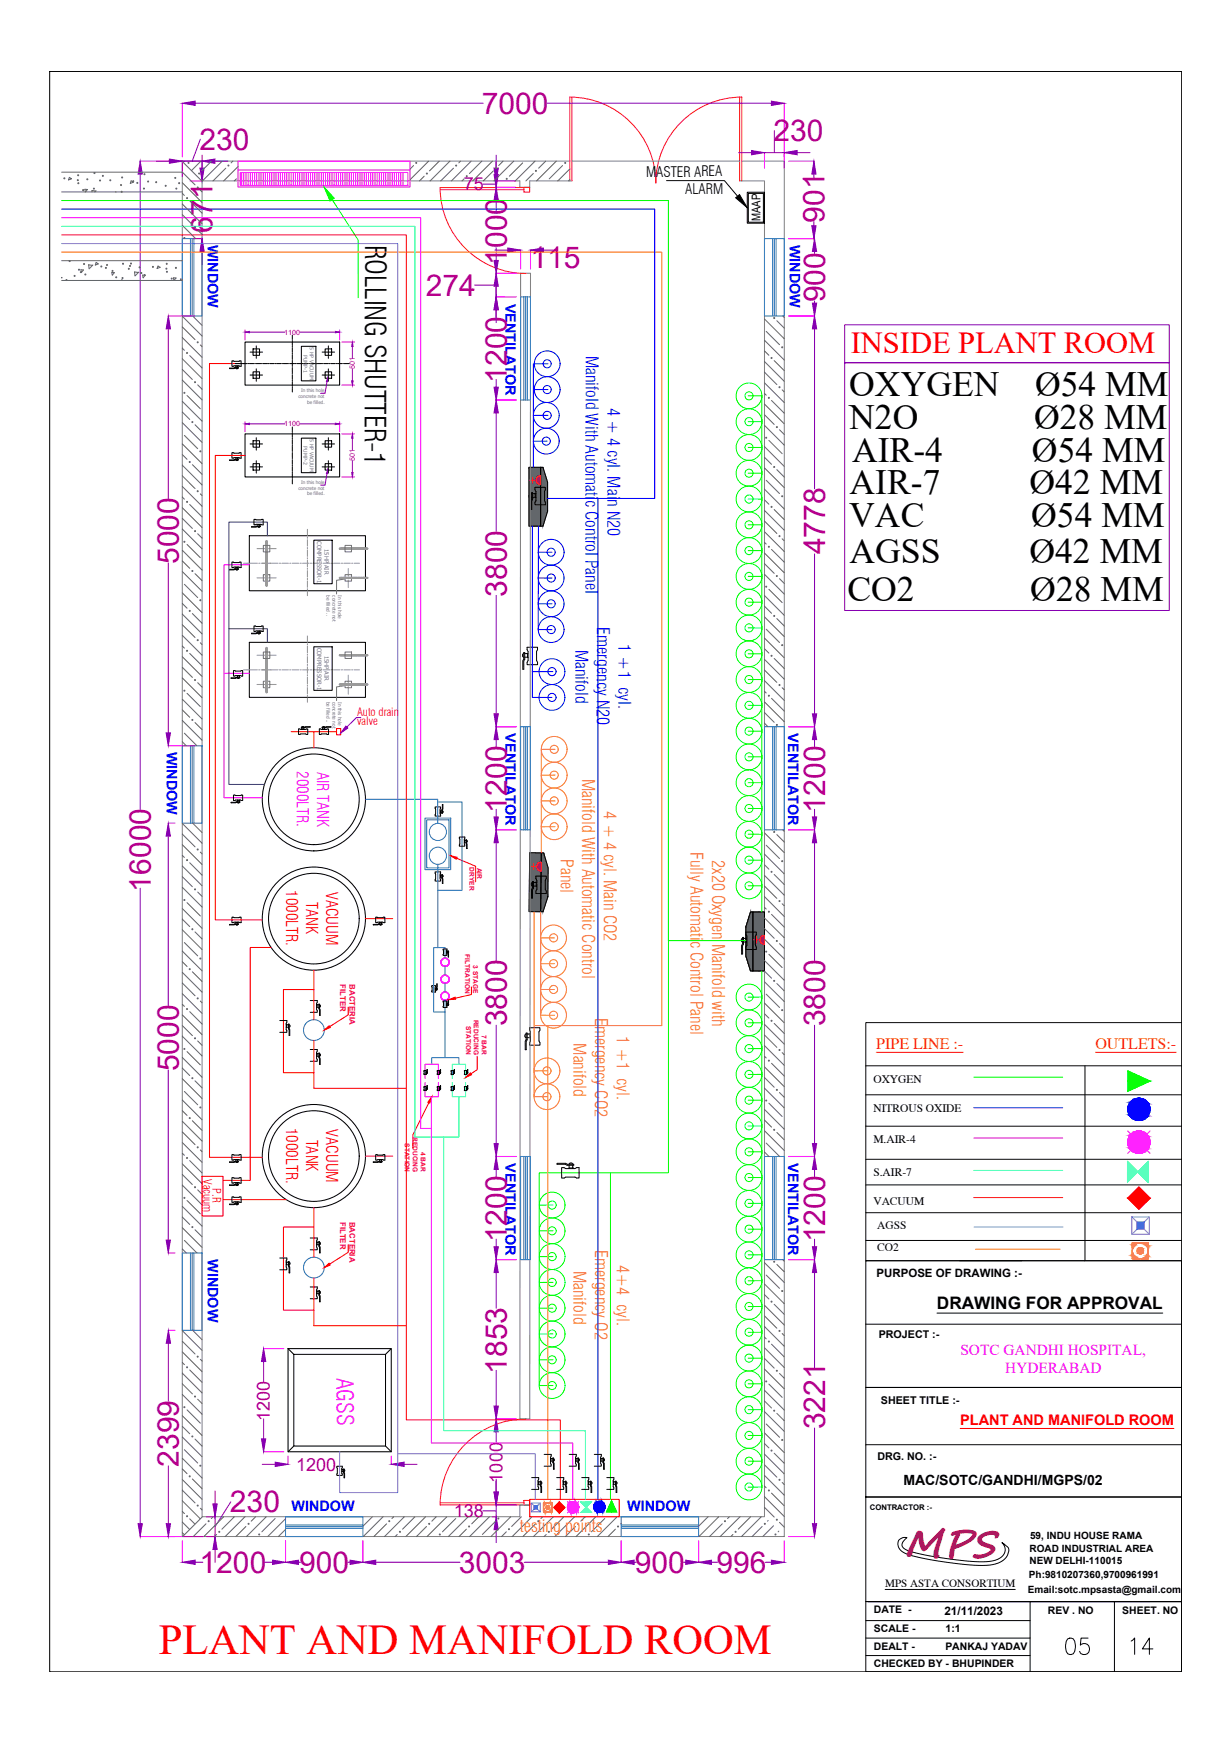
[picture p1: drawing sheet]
<svg xmlns="http://www.w3.org/2000/svg" width="297mm" height="420mm" viewBox="0 0 297 420" stroke-linecap="round" stroke-linejoin="round" font-family="sans-serif">
<defs><g id="words">
<text font-size="10.2" fill="#f00" x="38.3" y="398.9">PLANT AND MANIFOLD ROOM</text>
<text font-size="9.2" fill="#991b1e" x="218.1" y="375.6">MPS</text>
<g font-size="8.6">
<text x="204.8" y="95.4">OXYGEN</text>
<text x="249.6" y="95.4">Ø54 MM</text>
<text x="204.8" y="103.4">N2O</text>
<text x="249.3" y="103.4">Ø28 MM</text>
<text x="205.4" y="111.5">AIR-4</text>
<text x="248.8" y="111.5">Ø54 MM</text>
<text x="204.8" y="119.1">AIR-7</text>
<text x="248.2" y="119.1">Ø42 MM</text>
<text x="204.8" y="127">VAC</text>
<text x="248.6" y="127">Ø54 MM</text>
<text x="204.8" y="135.9">AGSS</text>
<text x="248.2" y="135.9">Ø42 MM</text>
<text x="204.3" y="144.9">CO2</text>
<text x="248.4" y="144.9">Ø28 MM</text>
</g>
<g font-size="7.9">
<text x="255.8" y="400.4">05</text>
<text x="271.6" y="400.4">14</text>
</g>
<text font-size="7.3" fill="#f00" x="205.1" y="85.2">INSIDE PLANT ROOM</text>
<g font-size="7.2" fill="#b8008a">
<text x="116.2" y="27.5">7000</text>
<text x="186.5" y="34.1">230</text>
<text x="48.1" y="36.1">230</text>
<text x="198.8" y="53.7" transform="rotate(-90 198.8 53.7)">901</text>
<text x="51.3" y="56.1" transform="rotate(-90 51.3 56.1)">671</text>
<text x="122.2" y="63.8" transform="rotate(-90 122.2 63.8)">1000</text>
<text x="127.9" y="64.7">115</text>
<text x="102.7" y="71.4">274</text>
<text x="198.9" y="72.9" transform="rotate(-90 198.9 72.9)">900</text>
<text x="122.2" y="92.3" transform="rotate(-90 122.2 92.3)">1200</text>
<text x="43.1" y="136.1" transform="rotate(-90 43.1 136.1)">5000</text>
<text x="198.9" y="133.7" transform="rotate(-90 198.9 133.7)">4778</text>
<text x="122.2" y="143.9" transform="rotate(-90 122.2 143.9)">3800</text>
<text x="122.2" y="196" transform="rotate(-90 122.2 196)">1200</text>
<text x="198.9" y="196" transform="rotate(-90 198.9 196)">1200</text>
<text x="36.4" y="215" transform="rotate(-90 36.4 215)">16000</text>
<text x="122.2" y="247.6" transform="rotate(-90 122.2 247.6)">3800</text>
<text x="198.9" y="247.6" transform="rotate(-90 198.9 247.6)">3800</text>
<text x="43.1" y="258.4" transform="rotate(-90 43.1 258.4)">5000</text>
<text x="122.2" y="299.7" transform="rotate(-90 122.2 299.7)">1200</text>
<text x="198.9" y="299.7" transform="rotate(-90 198.9 299.7)">1200</text>
<text x="122.2" y="331.3" transform="rotate(-90 122.2 331.3)">1853</text>
<text x="198.9" y="344.8" transform="rotate(-90 198.9 344.8)">3221</text>
<text x="43.1" y="353.7" transform="rotate(-90 43.1 353.7)">2399</text>
<text x="55.4" y="364.8">230</text>
<text x="48.1" y="379.4">1200</text>
<text x="72.2" y="379.4">900</text>
<text x="110.6" y="379.4">3003</text>
<text x="153.1" y="379.4">900</text>
<text x="172.7" y="379.4">996</text>
</g>
<text font-size="6.9" x="88" y="59" transform="rotate(90 88 59)">ROLLING SHUTTER-1</text>
<text font-size="5.5" fill="#f0f" x="81.2" y="332.3" transform="rotate(90 81.2 332.3)">AGSS</text>
<g font-size="4.3" fill="#b8008a">
<text x="111.8" y="45.9">75</text>
<text x="65.1" y="342.7" transform="rotate(-90 65.1 342.7)">1200</text>
<text x="71.4" y="354.7">1200</text>
<text x="121.2" y="357.6" transform="rotate(-90 121.2 357.6)">1000</text>
<text x="109.4" y="365.9">138</text>
</g>
<text font-size="4.2" x="225.9" y="315.8">DRAWING FOR APPROVAL</text>
<g font-size="4.1" fill="#00f">
<text x="141.2" y="85.8" transform="rotate(90 141.2 85.8)">Manifold With Automatic Control Panel</text>
<text x="146.5" y="98.4" transform="rotate(90 146.5 98.4)">4 + 4 cyl. Main N20</text>
<text x="143.9" y="151.3" transform="rotate(90 143.9 151.3)">Emergency N20</text>
<text x="149.1" y="155.4" transform="rotate(90 149.1 155.4)">1 +1 cyl.</text>
<text x="138.7" y="156.7" transform="rotate(90 138.7 156.7)">Manifold</text>
</g>
<g font-size="4.1" fill="#f26722">
<text x="140.4" y="187.8" transform="rotate(90 140.4 187.8)">Manifold With Automatic Control</text>
<text x="145.6" y="195.7" transform="rotate(90 145.6 195.7)">4 + 4 cyl. Main CO2</text>
<text x="135.2" y="207.3" transform="rotate(90 135.2 207.3)">Panel</text>
<text x="166.5" y="205.6" transform="rotate(90 166.5 205.6)">Fully Automatic Control Panel</text>
<text x="171.7" y="207.5" transform="rotate(90 171.7 207.5)">2x20 Oxygen Manifold with</text>
<text x="143.5" y="245.5" transform="rotate(90 143.5 245.5)">Emergency CO2</text>
<text x="138.3" y="251.6" transform="rotate(90 138.3 251.6)">Manifold</text>
<text x="148.7" y="249.8" transform="rotate(90 148.7 249.8)">1 +1 cyl.</text>
<text x="143.5" y="301.5" transform="rotate(90 143.5 301.5)">Emergency O2</text>
<text x="148.7" y="305.1" transform="rotate(90 148.7 305.1)">4+4 cyl.</text>
<text x="138.3" y="306.5" transform="rotate(90 138.3 306.5)">Manifold</text>
<text x="125.4" y="369.5">testing points</text>
</g>
<g font-size="3.9" fill="#f0f">
<text x="71.6" y="186" transform="rotate(90 71.6 186)">2000LTR.</text>
<text x="76.4" y="186.2" transform="rotate(90 76.4 186.2)">AIR TANK</text>
</g>
<g font-size="3.9" fill="#f00">
<text x="69" y="214.8" transform="rotate(90 69 214.8)">1000LTR.</text>
<text x="78.7" y="215.1" transform="rotate(90 78.7 215.1)">VACUUM</text>
<text x="73.8" y="217.6" transform="rotate(90 73.8 217.6)">TANK</text>
<text x="69" y="272" transform="rotate(90 69 272)">1000LTR.</text>
<text x="73.8" y="274.9" transform="rotate(90 73.8 274.9)">TANK</text>
<text x="78.7" y="272.4" transform="rotate(90 78.7 272.4)">VACUUM</text>
</g>
<g font-size="3.9" fill="#dd3700">
<text x="211.3" y="253">PIPE LINE :-</text>
<text x="264.1" y="253">OUTLETS:-</text>
</g>
<g font-size="3.7" fill="#f0f">
<text x="231.6" y="326.9">SOTC GANDHI HOSPITAL,</text>
<text x="242.4" y="331.1">HYDERABAD</text>
</g>
<g font-size="3.5">
<text x="155.8" y="42.6">MASTER AREA</text>
<text x="165.2" y="46.9">ALARM</text>
</g>
<g font-size="3.5" fill="#00f">
<text x="50.1" y="59" transform="rotate(90 50.1 59)">WINDOW</text>
<text x="190.5" y="59" transform="rotate(90 190.5 59)">WINDOW</text>
<text x="121.9" y="73.2" transform="rotate(90 121.9 73.2)">VENTILATOR</text>
<text x="121.9" y="176.9" transform="rotate(90 121.9 176.9)">VENTILATOR</text>
<text x="190.1" y="176.9" transform="rotate(90 190.1 176.9)">VENTILATOR</text>
<text x="40.3" y="181.3" transform="rotate(90 40.3 181.3)">WINDOW</text>
<text x="121.9" y="280.6" transform="rotate(90 121.9 280.6)">VENTILATOR</text>
<text x="190.1" y="280.6" transform="rotate(90 190.1 280.6)">VENTILATOR</text>
<text x="50.1" y="303.7" transform="rotate(90 50.1 303.7)">WINDOW</text>
<text x="70.3" y="364.5">WINDOW</text>
<text x="151.2" y="364.5">WINDOW</text>
</g>
<text font-size="3.5" fill="#f00" x="231.5" y="343.8">PLANT AND MANIFOLD ROOM</text>
<text font-size="3.4" x="217.8" y="358.1">MAC/SOTC/GANDHI/MGPS/02</text>
<text font-size="2.9" x="183.3" y="53.3" transform="rotate(-90 183.3 53.3)">MAAP</text>
<g font-size="2.8" fill="#f00">
<text x="86.1" y="172.7">Auto drain</text>
<text x="86.1" y="174.9">valve</text>
<text x="49.1" y="284.5" transform="rotate(90 49.1 284.5)">Vacuum</text>
<text x="51.3" y="286.6" transform="rotate(90 51.3 286.6)">P.R</text>
</g>
<g font-size="2.8">
<text x="210.6" y="261.2">OXYGEN</text>
<text x="210.6" y="268.1">NITROUS OXIDE</text>
<text x="210.6" y="275.7">M.AIR-4</text>
<text x="210.6" y="283.6">S.AIR-7</text>
<text x="210.6" y="290.7">VACUUM</text>
<text x="211.5" y="296.4">AGSS</text>
<text x="211.5" y="301.8">CO2</text>
<text x="211.3" y="308.1">PURPOSE OF DRAWING :-</text>
<text x="227.7" y="389.5">21/11/2023</text>
</g>
<text font-size="2.7" x="213.4" y="382.8">MPS ASTA CONSORTIUM</text>
<g font-size="2.6">
<text x="211.9" y="322.7">PROJECT :-</text>
<text x="212.4" y="338.6">SHEET TITLE :-</text>
<text x="211.6" y="352.2">DRG. NO. :-</text>
</g>
<g font-size="2.5">
<text x="210.7" y="389.1">DATE -</text>
<text x="252.7" y="389.2">REV . NO</text>
<text x="270.6" y="389.2">SHEET. NO</text>
<text x="210.7" y="393.7">SCALE -</text>
<text x="228" y="393.7">1:1</text>
<text x="210.7" y="398">DEALT -</text>
<text x="227.9" y="398">PANKAJ YADAV</text>
<text x="210.7" y="402.2">CHECKED BY - BHUPINDER</text>
</g>
<g font-size="2.4">
<text x="248.3" y="371.2">59, INDU HOUSE RAMA</text>
<text x="248.2" y="374.2">ROAD INDUSTRIAL AREA</text>
<text x="248.2" y="377.2">NEW DELHI-110015</text>
<text x="248.1" y="380.7">Ph:9810207360,9700961991</text>
<text x="247.8" y="384.1">Email:sotc.mpsasta@gmail.com</text>
</g>
<g font-size="1.9" fill="#dd0037">
<text x="82" y="237.4" transform="rotate(90 82 237.4)">FILTER</text>
<text x="84.3" y="237.4" transform="rotate(90 84.3 237.4)">BACTERIA</text>
<text x="82" y="294.7" transform="rotate(90 82 294.7)">FILTER</text>
<text x="84.3" y="294.7" transform="rotate(90 84.3 294.7)">BACTERIA</text>
</g>
<text font-size="1.9" x="209.7" y="364.2">CONTRACTOR :-</text>
<g font-size="1.7" fill="#b8008a">
<text x="68.5" y="80.7">1100</text>
<text x="85.6" y="89" transform="rotate(-90 85.6 89)">501</text>
<text x="68.5" y="102.9">1100</text>
<text x="85.6" y="111.2" transform="rotate(-90 85.6 111.2)">501</text>
</g>
<g font-size="1.6" fill="#dd0037">
<text x="113.2" y="209.2" transform="rotate(90 113.2 209.2)">DRYER</text>
<text x="115.1" y="209.3" transform="rotate(90 115.1 209.3)">AIR</text>
<text x="112.2" y="230.2" transform="rotate(90 112.2 230.2)">FILTRATION</text>
<text x="114.1" y="232.8" transform="rotate(90 114.1 232.8)">3 STAGE</text>
<text x="114.3" y="245.9" transform="rotate(90 114.3 245.9)">REDUCING</text>
<text x="112.4" y="247.5" transform="rotate(90 112.4 247.5)">STATION</text>
<text x="116.2" y="249.6" transform="rotate(90 116.2 249.6)">7 BAR</text>
<text x="97.6" y="275.7" transform="rotate(90 97.6 275.7)">STATION</text>
<text x="99.5" y="274.2" transform="rotate(90 99.5 274.2)">REDUCING</text>
<text x="101.4" y="277.8" transform="rotate(90 101.4 277.8)">4 BAR</text>
</g>
<g font-size="1.4" fill="#767676">
<text x="76.5" y="130.5" transform="rotate(90 76.5 130.5)">COMPRESSOR-1</text>
<text x="78.3" y="132.5" transform="rotate(90 78.3 132.5)">15HP AIR</text>
<text x="76.5" y="156.2" transform="rotate(90 76.5 156.2)">COMPRESSOR-1</text>
<text x="78.3" y="158.2" transform="rotate(90 78.3 158.2)">15HP AIR</text>
</g>
<g font-size="1.3" fill="#767676">
<text x="74.7" y="83.8" transform="rotate(90 74.7 83.8)">5 HP VACUUM</text>
<text x="73.2" y="85.6" transform="rotate(90 73.2 85.6)">PUMP-1</text>
<text x="73.2" y="107.7" transform="rotate(90 73.2 107.7)">PUMP-2</text>
<text x="74.7" y="105.9" transform="rotate(90 74.7 105.9)">5 HP VACUUM</text>
</g>
<g font-size="1.1" fill="#767676">
<text x="71.9" y="95.9">concrete not</text>
<text x="72.6" y="94.5">In this hole</text>
<text x="74" y="97.4">be filled.</text>
<text x="71.9" y="118.1">concrete not</text>
<text x="72.6" y="116.7">In this hole</text>
<text x="74" y="119.5">be filled.</text>
<text x="78.7" y="143.6" transform="rotate(90 78.7 143.6)">be filled ..</text>
<text x="80.2" y="143.6" transform="rotate(90 80.2 143.6)">concrete not</text>
<text x="81.5" y="143.6" transform="rotate(90 81.5 143.6)">In this hole</text>
<text x="78.7" y="169.3" transform="rotate(90 78.7 169.3)">be filled ..</text>
<text x="80.2" y="169.3" transform="rotate(90 80.2 169.3)">concrete not</text>
<text x="81.5" y="169.3" transform="rotate(90 81.5 169.3)">In this hole</text>
</g>
</g></defs>
<!-- layer: MGPS -->
<path d="M231.4 304.1h15M208.7 361.1h76.2v42.1h-76.2zM208.7 395.1h39.7M208.7 399.3h39.7M208.7 390.9h39.7M209.2 386.3h68h-68.5h76.2M209.2 386.3h75.7zM248.4 386.3v16.9M268.7 386.3v16.9" fill="none" stroke="#000" stroke-width=".24"/>
<!-- layer: proposed floor pattern -->
<path d="M208.7 319.4h76.2M208.7 334.6h76.2M208.7 348.5h76.2" fill="none" stroke="#000" stroke-width=".24"/>
<!-- layer: formate text -->
<path d="M225.9 316.7h54.4" fill="none" stroke="#000" stroke-width=".24"/>
<!-- layer: N2O -->
<path d="M211.3 253.8h20.9M264.1 253.8h19.5" fill="none" stroke="#dd3700" stroke-width=".24"/>
<!-- layer: TITLE -->
<path d="M208.7 257.1h76.2M261.6 257.1v47M284.9 246.6h-76.2v57.5h76.2M208.7 264.1h76.2M208.7 271.6h76.2M208.7 279.6h76.2M208.7 285.8h76.2M208.7 292.5h76.2M208.7 299.2h76.2" fill="none" stroke="#000" stroke-width=".24"/>
<!-- layer: MEDI O2 -->
<path d="M234.8 259.8h21.4M271.9 258.3l5.4 2.5-5.4 2.4M146.2 364.7l1.3-2.7 1.2 2.7" fill="none" stroke="#0f0" stroke-width=".24"/>
<!-- layer: MEDI N2O -->
<g fill="none" stroke="#00f" stroke-width=".24">
<path d="M234.8 267.2h21.4"/>
<circle cx="274.6" cy="267.6" r="2.7"/>
<circle cx="144.5" cy="363.5" r="1.36"/>
</g>
<!-- layer: MEDI AIR-4 -->
<g fill="none" stroke="#f0f" stroke-width=".24">
<path d="M234.8 274.5h21.4M271.9 272.8l5.4 5.4M277.3 272.8l-5.4 5.4M136.8 362.2l2.7 2.7M139.5 362.2l-2.7 2.7"/>
<circle cx="274.6" cy="275.5" r="2.7"/>
<circle cx="138.2" cy="363.5" r="1.36"/>
</g>
<!-- layer: MEDI AIR 7 -->
<path d="M234.8 282.3h21.4M271.8 280.2l5 4.9M276.8 280.2l-5 4.9M140.1 362.3l2.5 2.5M142.6 362.3l-2.5 2.5" fill="none" stroke="#0ff" stroke-width=".24"/>
<!-- layer: MEDI VAC -->
<path d="M14.9 56.7h83.1v263.1h-22.3M234.8 288.9h21.4M274.6 286.3l2.7 2.7-2.7 2.7-2.7-2.7zM98 319.8v22.7h37.1v19.1M133.5 363.6l1.4-1.4 1.3 1.4-1.3 1.4z" fill="none" stroke="#f00" stroke-width=".24"/>
<!-- layer: MEDI O2 -->
<g fill="#0f0" stroke="#0f0" stroke-width=".24">
<path d="M271.9 258.3l5.4 2.5h-5.4zM271.9 260.8v2.4l5.4-2.4z"/>
<path d="M147.5 362v2.7h1.2zM147.5 362v2.7h-1.3z"/>
</g>
<!-- layer: MEDI VAC -->
<g fill="#f00" stroke="#f00" stroke-width=".24">
<path d="M274.6 286.3l2.7 2.7h-5.4zM271.9 289l2.7 2.7 2.7-2.7z"/>
<path d="M134.9 362.2v2.8l1.3-1.4zM134.9 362.2v2.8l-1.4-1.4z"/>
</g>
<!-- layer: MEDI AIR-4 -->
<g fill="#f0f" stroke="#f0f" stroke-width=".24">
<path d="M274.4 272.8h.4z"/>
<path d="M139 364.4v.2z"/>
<path d="M274.4 272.8h.7zM274.1 272.8h1z"/>
<path d="M274.1 272.8l1.2 .1zM273.9 272.9h1.4z"/>
<path d="M273.9 272.9h1.6zM273.7 272.9h1.8z"/>
<path d="M273.7 272.9l2 .1zM273.5 273h2.2z"/>
<path d="M273.5 273l2.4 .1zM273.2 273.1h2.7z"/>
<path d="M273.2 273.1l2.9 .2zM273 273.3l.2-.2 2.9 .2z"/>
<path d="M273 273.3l3.3 .1-.2-.1zM272.9 273.4l.1-.1 3.3 .1z"/>
<path d="M272.9 273.4l3.6 .2-.2-.2zM272.7 273.6l.2-.2 3.6 .2z"/>
<path d="M276.5 273.6l.2 .1zM276.5 273.6l.2 .1h-.4z"/>
<path d="M272.7 273.6l.2 .1zM272.7 273.6l.2 .1h-.4z"/>
<path d="M276.3 273.7l.5 .2-.1-.2zM276.3 273.7l.5 .2h-.7z"/>
<path d="M272.5 273.7l.5 .2zM272.5 273.7l.5 .2h-.6z"/>
<path d="M276.1 273.9l.8 .2-.1-.2zM276.1 273.9l.8 .2h-1z"/>
<path d="M272.4 273.9l.8 .2-.2-.2zM272.4 273.9l.8 .2h-.9z"/>
<path d="M275.9 274.1l1.1 .2-.1-.2zM275.9 274.1l1.1 .2h-1.3z"/>
<path d="M272.3 274.1l1.2 .2-.3-.2zM272.3 274.1l1.2 .2h-1.4z"/>
<path d="M275.7 274.3l1.4 .3-.1-.3zM275.7 274.3l1.4 .3h-1.6z"/>
<path d="M272.1 274.3l1.6 .3-.2-.3zM272.1 274.3l1.6 .3h-1.6z"/>
<path d="M275.5 274.6l1.7 .2-.1-.2zM275.5 274.6l1.7 .2h-1.9z"/>
<path d="M272.1 274.6l1.8 .2-.2-.2zM272.1 274.6l1.8 .2h-1.9z"/>
<path d="M275.3 274.8l1.9 .2v-.2zM275.3 274.8l1.9 .2h-2.1z"/>
<path d="M272 274.8l2.1 .2-.2-.2zM272 274.8l2.1 .2h-2.2z"/>
<path d="M275.1 275l2.2 .2-.1-.2zM275.1 275l2.2 .2h-2.5z"/>
<path d="M271.9 275l2.5 .2-.3-.2zM271.9 275l2.5 .2h-2.5z"/>
<path d="M274.8 275.2l2.5 .3v-.3zM274.8 275.2l2.5 .3h-2.7z"/>
<path d="M272.7 273.6l1.9 1.9zM272.7 273.6h3.8l-1.9 1.9z"/>
<path d="M271.9 275.2l2.7 .3-.2-.3zM271.9 275.2l2.7 .3h-2.7z"/>
<path d="M274.6 275.5h2.7v.2zM274.6 275.5l.2 .2h2.5zM274.6 275.5l.2 .2h-.4z"/>
<path d="M271.9 275.5l2.5 .2 .2-.2zM271.9 275.5l2.5 .2h-2.5z"/>
<path d="M271.9 275.7l2.2 .2 .3-.2zM271.9 275.7l2.2 .2h-2.2z"/>
<path d="M274.8 275.7l2.4 .2 .1-.2zM274.8 275.7l2.4 .2h-2.1z"/>
<path d="M271.9 275.9l2 .3 .2-.3zM271.9 275.9l2 .3h-1.9z"/>
<path d="M275.1 275.9l2.1 .3v-.3zM275.1 275.9l2.1 .3h-1.9z"/>
<path d="M272 276.2l1.7 .2 .2-.2zM272 276.2l1.7 .2h-1.6z"/>
<path d="M275.3 276.2l1.8 .2 .1-.2zM275.3 276.2l1.8 .2h-1.6z"/>
<path d="M272.1 276.4l1.4 .2 .2-.2zM272.1 276.4l1.4 .2h-1.4z"/>
<path d="M275.5 276.4l1.5 .2 .1-.2zM275.5 276.4l1.5 .2h-1.3z"/>
<path d="M272.1 276.6l1.1 .2 .3-.2zM272.1 276.6l1.1 .2h-.9z"/>
<path d="M275.7 276.6l1.2 .2 .1-.2zM275.7 276.6l1.2 .2h-1z"/>
<path d="M272.3 276.8l.7 .2 .2-.2zM272.3 276.8l.7 .2h-.6z"/>
<path d="M275.9 276.8l.9 .2 .1-.2zM275.9 276.8l.9 .2h-.7z"/>
<path d="M272.4 277l.5 .2 .1-.2zM272.4 277l.5 .2zM272.5 277.2l.2 .2 .2-.2z"/>
<path d="M276.1 277l.6 .2 .1-.2zM276.1 277l.6 .2z"/>
<path d="M276.3 277.2l.2 .2zM276.3 277.2h.4l-.2 .2z"/>
<path d="M274.4 275.7l2.1 1.7-1.7-1.7zM274.4 275.7l2.1 1.7h-3.8z"/>
<path d="M272.7 277.4l3.6 .1 .2-.1zM272.7 277.4l3.6 .1h-3.4z"/>
<path d="M272.9 277.5l3.2 .2 .2-.2zM272.9 277.5l3.2 .2h-3.1z"/>
<path d="M273 277.7l2.9 .1 .2-.1zM273 277.7l2.9 .1z"/>
<path d="M273.2 277.8h2.7zM273.2 277.8l2.5 .1z"/>
<path d="M273.5 277.9h2.2zM273.5 277.9l2 .1z"/>
<path d="M273.7 278h1.8zM273.7 278l1.6 .1z"/>
<path d="M273.9 278.1h1.4zM273.9 278.1h1.2z"/>
<path d="M274.1 278.1h1zM274.1 278.1l.7 .1zM274.4 278.2h.4z"/>
<path d="M139.5 363.3v.3zM139.5 363.3v.5z"/>
<path d="M139.5 363.1v.7zM139.5 363.1v.8z"/>
<path d="M139.4 363l.1 .9zM139.4 363v1.1z"/>
<path d="M139.3 362.8l.1 1.3zM139.3 362.8v1.4z"/>
<path d="M139.2 362.7l.1 1.5zM139.2 362.7v1.7z"/>
<path d="M139.1 362.6l.1 1.8zM139.1 362.6v1.9z"/>
<path d="M139 362.5l.1 .1zM139 362.5v.2z"/>
<path d="M138.9 362.4l.1 .3zM138.9 362.4v.4l.1-.1z"/>
<path d="M138.9 364.3l.1 .3zM138.9 364.3v.4l.1-.1z"/>
<path d="M138.8 362.3l.1 .5zM138.8 362.3v.6l.1-.1z"/>
<path d="M138.8 364.1l.1 .6zM138.8 364.1v.7l.1-.1z"/>
<path d="M138.6 362.2l.2 .1v.6zM138.6 362.2v.9l.2-.2z"/>
<path d="M138.6 364l.2 .8zM138.6 364v.8h.2z"/>
<path d="M138.5 362.2h.1v.9zM138.5 362.2v1l.1-.1z"/>
<path d="M138.5 363.8l.1 1zM138.5 363.8v1.1l.1-.1z"/>
<path d="M138.3 362.2h.2v1zM138.3 362.2v1.2l.2-.2z"/>
<path d="M138.3 363.7l.2 .1v1.1zM138.3 363.7v1.2h.2z"/>
<path d="M138.2 362.2h.1v1.2zM138.2 362.2v1.3l.1-.1z"/>
<path d="M138.2 363.5l.9 1zM138.2 363.5l.9 1v-1.9z"/>
<path d="M138.2 363.5l.1 .2v1.2zM138.2 363.5v1.4h.1z"/>
<path d="M138 362.2l.2 1.3v-1.3zM138 362.2l.2 1.3-.2-.1zM138 363.4v.3l.2-.2z"/>
<path d="M138.2 363.5v1.4l-.2-1.2zM138 363.7v1.2h.2z"/>
<path d="M138 363.7v1.2l-.1-1.1zM137.9 363.8v1.1h.1z"/>
<path d="M137.9 362.2h.1v1.2zM137.9 362.2v1l.1 .2z"/>
<path d="M137.7 364l.2-.2v1.1zM137.7 364v.8l.2 .1z"/>
<path d="M137.7 362.2h.2v1zM137.7 362.2v.9l.2 .1z"/>
<path d="M137.7 364v.8l-.1-.7zM137.6 364.1v.7h.1z"/>
<path d="M137.6 362.3l.1-.1v.9zM137.6 362.3l.1 .8z"/>
<path d="M137.6 364.1v.7l-.2-.5zM137.4 364.3l.2 .5z"/>
<path d="M137.4 362.4l.2-.1v.6zM137.4 362.4l.2 .5z"/>
<path d="M137.4 364.3v.4l-.1-.3zM137.3 364.4l.1 .3zM137.3 364.4v.2z"/>
<path d="M137.3 362.5l.1-.1v.4zM137.3 362.5l.1 .3z"/>
<path d="M137.2 362.6l.1 .1zM137.2 362.6l.1 .1v-.2z"/>
<path d="M137.2 362.6l.8 .8v.3zM137.2 362.6v1.9l.8-.8z"/>
<path d="M137.2 362.6v1.9zM137.1 362.7l.1 1.8z"/>
<path d="M137.1 362.7v1.7zM137 362.8l.1 1.6z"/>
<path d="M137 362.8v1.4zM136.9 363l.1 1.2z"/>
<path d="M136.9 363v1.1zM136.9 363.1v1z"/>
<path d="M136.9 363.1v.8zM136.8 363.3l.1 .6z"/>
<path d="M136.8 363.3v.5zM136.8 363.4v.4z"/>
</g>
<!-- layer: MEDI N2O -->
<g fill="#00f" stroke="#00f" stroke-width=".24">
<path d="M274.4 264.9h.4z"/>
<path d="M145.4 364.3v.2z"/>
<path d="M274.4 264.9h.7zM274.1 264.9h1z"/>
<path d="M274.1 264.9l1.2 .1zM273.9 265h1.4z"/>
<path d="M273.9 265h1.6zM273.7 265h1.8z"/>
<path d="M273.7 265l2 .1zM273.5 265.1h2.2z"/>
<path d="M273.5 265.1l2.4 .1zM273.2 265.2h2.7z"/>
<path d="M273.2 265.2l2.9 .2zM273 265.4l.2-.2 2.9 .2z"/>
<path d="M273 265.4l3.3 .1-.2-.1zM272.9 265.5l.1-.1 3.3 .1z"/>
<path d="M272.9 265.5l3.6 .2-.2-.2zM272.7 265.7l.2-.2 3.6 .2z"/>
<path d="M276.5 265.7l.2 .1zM276.3 265.8l.2-.1 .2 .1z"/>
<path d="M272.7 265.7l.2 .1zM272.7 265.7l.2 .1h-.4z"/>
<path d="M276.3 265.8l.5 .2-.1-.2zM276.3 265.8l.5 .2h-.7z"/>
<path d="M272.5 265.8l.5 .2zM272.5 265.8l.5 .2h-.6z"/>
<path d="M276.1 266l.8 .2-.1-.2zM276.1 266l.8 .2h-1z"/>
<path d="M272.4 266l.8 .2-.2-.2zM272.4 266l.8 .2h-.9z"/>
<path d="M275.9 266.2l1.1 .2-.1-.2zM275.9 266.2l1.1 .2h-1.3z"/>
<path d="M272.3 266.2l1.2 .2-.3-.2zM272.3 266.2l1.2 .2h-1.4z"/>
<path d="M275.7 266.4l1.4 .2-.1-.2zM275.5 266.6l.2-.2 1.4 .2z"/>
<path d="M272.1 266.4l1.6 .2-.2-.2zM272.1 266.4l1.6 .2h-1.6z"/>
<path d="M275.5 266.6l1.7 .3-.1-.3zM275.5 266.6l1.7 .3h-1.9z"/>
<path d="M272.1 266.6l1.8 .3-.2-.3zM272.1 266.6l1.8 .3h-1.9z"/>
<path d="M275.3 266.9l1.9 .2v-.2zM275.1 267.1l.2-.2 1.9 .2z"/>
<path d="M272 266.9l2.1 .2-.2-.2zM272 266.9l2.1 .2h-2.2z"/>
<path d="M275.1 267.1l2.2 .2-.1-.2zM275.1 267.1l2.2 .2h-2.5z"/>
<path d="M271.9 267.1l2.5 .2-.3-.2zM271.9 267.1l2.5 .2h-2.5z"/>
<path d="M274.8 267.3l2.5 .3v-.3zM274.8 267.3l2.5 .3h-2.7z"/>
<path d="M272.7 265.7l1.9 1.9zM272.7 265.7h3.8l-1.9 1.9z"/>
<path d="M271.9 267.3l2.7 .3-.2-.3zM271.9 267.3l2.7 .3h-2.7z"/>
<path d="M274.6 267.6h2.7v.2zM274.6 267.6l.2 .2h2.5zM274.4 267.8l.2-.2 .2 .2z"/>
<path d="M271.9 267.6l2.5 .2 .2-.2zM271.9 267.6l2.5 .2h-2.5z"/>
<path d="M271.9 267.8l2.2 .2 .3-.2zM271.9 267.8l2.2 .2h-2.2z"/>
<path d="M274.8 267.8l2.4 .2 .1-.2zM274.8 267.8l2.4 .2h-2.1z"/>
<path d="M271.9 268l2 .3 .2-.3zM271.9 268l2 .3h-1.9z"/>
<path d="M275.1 268l2.1 .3v-.3zM275.1 268l2.1 .3h-1.9z"/>
<path d="M272 268.3l1.7 .2 .2-.2zM272 268.3l1.7 .2h-1.6z"/>
<path d="M275.3 268.3l1.8 .2 .1-.2zM275.3 268.3l1.8 .2h-1.6z"/>
<path d="M272.1 268.5l1.4 .2 .2-.2zM272.1 268.5l1.4 .2h-1.4z"/>
<path d="M275.5 268.5l1.5 .2 .1-.2zM275.5 268.5l1.5 .2h-1.3z"/>
<path d="M272.1 268.7l1.1 .2 .3-.2zM272.1 268.7l1.1 .2h-.9z"/>
<path d="M275.7 268.7l1.2 .2 .1-.2zM275.7 268.7l1.2 .2h-1z"/>
<path d="M272.3 268.9l.7 .2 .2-.2zM272.3 268.9l.7 .2h-.6z"/>
<path d="M275.9 268.9l.9 .2 .1-.2zM275.9 268.9l.9 .2h-.7z"/>
<path d="M272.4 269.1l.5 .2 .1-.2zM272.4 269.1l.5 .2zM272.5 269.3l.2 .2 .2-.2z"/>
<path d="M276.1 269.1l.6 .2 .1-.2zM276.1 269.1l.6 .2z"/>
<path d="M276.3 269.3l.2 .2zM276.3 269.3h.4l-.2 .2z"/>
<path d="M274.4 267.8l2.1 1.7-1.7-1.7zM274.4 267.8l2.1 1.7h-3.8z"/>
<path d="M272.7 269.5l3.6 .1 .2-.1zM272.7 269.5l3.6 .1h-3.4z"/>
<path d="M272.9 269.6l3.2 .2 .2-.2zM272.9 269.6l3.2 .2h-3.1z"/>
<path d="M273 269.8l2.9 .1 .2-.1zM273 269.8l2.9 .1z"/>
<path d="M273.2 269.9h2.7zM273.2 269.9l2.5 .1z"/>
<path d="M273.5 270h2.2zM273.5 270l2 .1z"/>
<path d="M273.7 270.1h1.8zM273.7 270.1l1.6 .1z"/>
<path d="M273.9 270.2h1.4zM273.9 270.2h1.2z"/>
<path d="M274.1 270.2h1zM274.1 270.2l.7 .1zM274.4 270.3h.4z"/>
<path d="M145.9 363.2v.3zM145.9 363.2v.5z"/>
<path d="M145.8 363.1l.1 .6zM145.8 363.1v.8z"/>
<path d="M145.8 362.9v1zM145.8 362.9v1.1z"/>
<path d="M145.7 362.7l.1 1.3zM145.7 362.7v1.5z"/>
<path d="M145.6 362.6l.1 1.6zM145.6 362.6v1.7z"/>
<path d="M145.5 362.5l.1 1.8zM145.5 362.5v1.9z"/>
<path d="M145.4 362.4l.1 .1zM145.4 362.4v.2z"/>
<path d="M145.2 362.3l.2 .3zM145.2 362.3v.4l.2-.1z"/>
<path d="M145.2 364.2l.2 .3zM145.2 364.2v.4l.2-.1z"/>
<path d="M145.1 362.2l.1 .5zM145.1 362.2v.7l.1-.2z"/>
<path d="M145.1 364.1l.1 .5zM145.1 364.1v.6l.1-.1z"/>
<path d="M145 362.2h.1v.7zM145 362.2v.8l.1-.1z"/>
<path d="M145.5 362.5v1.9l-.5-1.4zM145 363v.9l.5 .5z"/>
<path d="M145 363.9l.1 .8zM145 363.9v.8h.1z"/>
<path d="M144.8 362.1l.2 .1v.8zM144.8 362.1v1.1l.2-.2z"/>
<path d="M144.8 363.2l.2-.2v.9zM144.8 363.2l.2 .7z"/>
<path d="M144.8 363.8l.2 .1v.8zM144.8 363.8v1l.2-.1z"/>
<path d="M144.7 362.1h.1v1.1zM144.7 362.1v1.2l.1-.1z"/>
<path d="M144.8 363.2v.6l-.1-.5zM144.7 363.3l.1 .5z"/>
<path d="M144.7 363.6l.1 .2v1zM144.7 363.6v1.2h.1z"/>
<path d="M144.5 362.1h.2v1.2zM144.5 362.1v1.4l.2-.2z"/>
<path d="M144.5 363.5l.2 .1zM144.7 363.3l-.2 .2 .2 .1z"/>
<path d="M144.5 363.5l.2 .1v1.2zM144.5 363.5v1.3h.2z"/>
<path d="M144.4 362.1l.1 1.4v-1.4zM144.4 362.1l.1 1.4-.1-.2zM144.4 363.3v.3l.1-.1z"/>
<path d="M144.5 363.5v1.3l-.1-1.2zM144.4 363.6v1.2h.1z"/>
<path d="M144.2 363.8l.2-.2v1.2zM144.2 363.8v1h.2z"/>
<path d="M144.2 362.1h.2v1.2zM144.2 362.1v1.1l.2 .1z"/>
<path d="M144.2 363.8v1l-.1-.9zM144.1 363.9v.8l.1 .1z"/>
<path d="M144.1 362.2l.1-.1v1.1zM144.1 362.2v.8l.1 .2z"/>
<path d="M144.1 363.9v.8l-.2-.6zM143.9 364.1v.6h.2z"/>
<path d="M143.9 362.2h.2v.8zM143.9 362.2l.2 .8z"/>
<path d="M143.9 364.1v.6l-.1-.5zM143.8 364.2l.1 .5z"/>
<path d="M143.8 362.3l.1-.1v.7zM143.8 362.3l.1 .6z"/>
<path d="M143.7 364.3l.1-.1v.4zM143.7 364.3l.1 .3zM143.7 364.3v.2z"/>
<path d="M143.7 362.4l.1-.1v.4zM143.7 362.4l.1 .3z"/>
<path d="M143.6 362.5l.1 .1zM143.6 362.5l.1 .1v-.2z"/>
<path d="M143.6 362.5l.8 .8v.3zM143.6 362.5v1.9l.8-.8z"/>
<path d="M143.6 362.5v1.9zM143.4 362.6l.2 1.8z"/>
<path d="M143.4 362.6v1.7zM143.4 362.7v1.6z"/>
<path d="M143.4 362.7v1.5zM143.3 362.9l.1 1.3z"/>
<path d="M143.3 362.9v1.1zM143.2 363.1l.1 .9z"/>
<path d="M143.2 363.1v.8zM143.2 363.2v.7z"/>
<path d="M143.2 363.2v.5zM143.2 363.4v.3z"/>
</g>
<!-- layer: MEDI AIR 7 -->
<g fill="#0ff" stroke="#0ff" stroke-width=".24">
<path d="M276.8 280.2v2.4h-2.5zM274.3 282.6l2.5 2.5v-2.5z"/>
<path d="M271.8 280.2l2.5 2.4zM271.8 280.2l2.5 2.4h-2.5z"/>
<path d="M271.8 282.6v2.5zM271.8 282.6h2.5l-2.5 2.5z"/>
<path d="M141.3 363.5l-1.2 1.3h1.2zM141.3 363.5l1.3 1.3h-1.3z"/>
<path d="M140.1 362.3l1.2 1.2zM140.1 362.3l1.2 1.2v-1.2z"/>
<path d="M141.3 362.3h1.3l-1.3 1.2zM141.3 362.3h1.3z"/>
</g>
<!-- layer: A0_SHEET FORMAT-KYI$0$G-ANNO-TTLB -->
<path d="M208.7 304.1h76.2v57h-76.2z" fill="none" stroke="#000" stroke-width=".25"/>
<!-- layer: MEDI AGSS -->
<g fill="none" stroke="#6e6edd" stroke-width=".24">
<path d="M14.9 58.7h81v301.3h-14v-9.9M234.9 296h21.4M272.9 293.5h4.2v4.2h-4.2zM272.9 293.5l1.3 1.3M274.1 294.8h1.8v1.6h-1.8zM274.2 296.4l-1.3 1.3M275.8 296.4l1.3 1.3M277.1 293.5l-1.3 1.3M95.9 350.6h33.2v11M128.1 362.5h2.1v2.1h-2.1zM128.1 362.5l.7 .7M128.8 363.2h.8v.8h-.8z"/>
<path d="M128.8 364l-.7 .6M129.6 364l.6 .6M130.2 362.5l-.6 .7"/>
</g>
<g fill="#6e6edd" stroke="#6e6edd" stroke-width=".24">
<path d="M274.1 296.4l1.8-1.6v1.6zM274.1 294.8v1.6l1.8-1.6z"/>
<path d="M128.8 363.2v.8l.8-.8zM129.6 363.2v.8h-.8z"/>
</g>
<!-- layer: Medi CO2 -->
<g fill="none" stroke="#ff7f00" stroke-width=".24">
<path d="M14.9 60.8h144.7v186.5M132.1 247.3v114.3M273 299.8h3.9v3.8h-3.9zM235.2 301.3h20.4M131 362.5h2.2v2.1h-2.2z"/>
<circle cx="274.9" cy="301.7" r="1.92"/>
<circle cx="274.9" cy="301.7" r=".77"/>
<circle cx="132.1" cy="363.6" r=".43"/>
<circle cx="132.1" cy="363.6" r="1.06"/>
</g>
<g fill="#ff7f00" stroke="#ff7f00" stroke-width=".24">
<path d="M273 301.6v.1z"/>
<path d="M276.9 301.6v.1z"/>
<path d="M273 301.7v.1z"/>
<path d="M276.9 301.7v.1z"/>
<path d="M274.9 299.8h2zM274.9 299.8h2z"/>
<path d="M273 299.8h1.9zM273 299.8h1.7z"/>
<path d="M275.1 299.8h1.8zM275.1 299.8h1.8z"/>
<path d="M273 299.8h1.7zM273 299.8h1.5z"/>
<path d="M275.3 299.8l1.6 .1zM275.3 299.8l1.6 .1z"/>
<path d="M273 299.8h1.5zM273 299.8l1.3 .1z"/>
<path d="M275.5 299.9h1.4zM275.5 299.9h1.4z"/>
<path d="M273 299.9h1.3zM273 299.9h1.2z"/>
<path d="M275.7 299.9l1.2 .1zM275.7 299.9l1.2 .1z"/>
<path d="M273 299.9h1.2zM273 299.9l1 .1z"/>
<path d="M275.9 300l1 .1zM275.9 300l1 .1z"/>
<path d="M273 300h1zM273 300l.8 .1z"/>
<path d="M276.1 300.1l.8 .2zM276.1 300.1l.8 .2z"/>
<path d="M273 300.1l.7 .2 .1-.2zM273 300.1l.7 .2z"/>
<path d="M276.2 300.3l.7 .1v-.1zM276.2 300.3l.7 .1z"/>
<path d="M273 300.3l.5 .1 .2-.1zM273 300.3l.5 .1h-.5z"/>
<path d="M276.4 300.4l.5 .2v-.2zM276.4 300.4l.5 .2z"/>
<path d="M273 300.4l.4 .2 .1-.2zM273 300.4l.4 .2h-.4z"/>
<path d="M276.5 300.6l.4 .1v-.1zM276.5 300.6l.4 .1z"/>
<path d="M273 300.6l.3 .1 .1-.1zM273 300.6l.3 .1h-.3z"/>
<path d="M276.6 300.7l.3 .2v-.2zM276.6 300.7l.3 .2z"/>
<path d="M273 300.7l.2 .2 .1-.2zM273 300.7l.2 .2h-.2z"/>
<path d="M274.9 300.9h.2zM274.8 300.9h.3z"/>
<path d="M274.8 300.9l.5 .1zM274.6 301h.7z"/>
<path d="M274.6 301h.8zM274.5 301h.9z"/>
<path d="M276.7 300.9l.2 .2v-.2zM276.7 300.9l.2 .2z"/>
<path d="M273 300.9l.1 .2 .1-.2zM273 300.9l.1 .2z"/>
<path d="M274.5 301l1 .1zM274.4 301.1h1.1z"/>
<path d="M274.4 301.1l1.1 .1zM274.4 301.1l1.1 .1h-1.2z"/>
<path d="M276.8 301.1l.1 .2zM276.8 301.1l.1 .2z"/>
<path d="M273 301.1l.1 .2zM273 301.1l.1 .2z"/>
<path d="M274.3 301.2l1.3 .1zM274.3 301.2l1.3 .1h-1.3z"/>
<path d="M274.3 301.3l1.4 .1zM274.3 301.3l1.4 .1h-1.5z"/>
<path d="M276.8 301.3l.1 .2zM276.8 301.3l.1 .2z"/>
<path d="M273 301.3v.2zM273 301.3v.2z"/>
<path d="M274.2 301.4l1.5 .2v-.2zM274.2 301.4l1.5 .2h-1.5z"/>
<path d="M274.2 301.6l1.5 .1v-.1zM274.2 301.6l1.5 .1h-1.5z"/>
<path d="M274.2 301.7l1.5 .1v-.1zM274.2 301.7l1.5 .1z"/>
<path d="M274.2 301.8l1.5 .1v-.1zM274.2 301.8l1.5 .1h-1.5z"/>
<path d="M274.2 301.9h1.5zM274.2 301.9l1.4 .1z"/>
<path d="M276.8 301.9l.1 .2zM276.8 301.9v.2z"/>
<path d="M273 301.9l.1 .2zM273 301.9l.1 .2z"/>
<path d="M274.3 302h1.3zM274.3 302l1.2 .2z"/>
<path d="M274.3 302.2h1.2zM274.3 302.2h1.2z"/>
<path d="M276.8 302.1l.1 .2zM276.8 302.1v.2z"/>
<path d="M273 302.1l.1 .2zM273 302.1l.1 .2z"/>
<path d="M274.4 302.2h1.1zM274.4 302.2l1 .1z"/>
<path d="M274.5 302.3h.9zM274.5 302.3l.8 .1z"/>
<path d="M274.6 302.4h.7zM274.6 302.4h.5z"/>
<path d="M274.8 302.4h.3zM274.8 302.4h.2z"/>
<path d="M276.8 302.3l.1 .2zM276.8 302.3l.1 .2h-.2z"/>
<path d="M273 302.3l.2 .2zM273 302.3l.2 .2h-.2z"/>
<path d="M276.7 302.5l.2 .1v-.1zM276.7 302.5l.2 .1h-.3z"/>
<path d="M273 302.5l.3 .1zM273 302.5l.3 .1h-.3z"/>
<path d="M276.6 302.6l.3 .2v-.2zM276.6 302.6l.3 .2h-.4z"/>
<path d="M273 302.6l.4 .2zM273 302.6l.4 .2h-.4z"/>
<path d="M276.5 302.8l.4 .2v-.2zM276.5 302.8l.4 .2h-.5z"/>
<path d="M273 302.8l.5 .2zM273 302.8l.5 .2h-.5z"/>
<path d="M276.4 303l.5 .1v-.1zM276.4 303l.5 .1h-.7z"/>
<path d="M273 303l.7 .1zM273 303l.7 .1h-.7z"/>
<path d="M276.2 303.1l.7 .1zM276.1 303.2l.1-.1 .7 .1z"/>
<path d="M273 303.1l.8 .1zM273 303.1l.8 .1z"/>
<path d="M276.1 303.2l.8 .1zM275.9 303.3h1z"/>
<path d="M273 303.2l1 .1zM273 303.2l1 .1z"/>
<path d="M275.9 303.3l1 .1zM275.7 303.4h1.2z"/>
<path d="M273 303.3l1.2 .1zM273 303.3l1.2 .1z"/>
<path d="M275.7 303.4l1.2 .1zM275.5 303.5h1.4z"/>
<path d="M273 303.4l1.3 .1zM273 303.4l1.3 .1z"/>
<path d="M275.5 303.5l1.4 .1zM275.3 303.6h1.6z"/>
<path d="M273 303.5l1.5 .1zM273 303.5l1.5 .1z"/>
<path d="M275.3 303.6h1.6zM275.1 303.6h1.8z"/>
<path d="M273 303.6h1.7zM273 303.6h1.7z"/>
<path d="M275.1 303.6h1.8zM274.9 303.6h2z"/>
<path d="M273 303.6h1.9zM273 303.6h1.9z"/>
<path d="M131 363.6v1.1zM131 363.6v1.1z"/>
<path d="M131 362.5v1.1zM131 362.5v.9z"/>
<path d="M131 363.7l.1 1zM131 363.7l.1 1z"/>
<path d="M131 362.5v.9zM131 362.5l.1 .8z"/>
<path d="M131.1 363.9v.8zM131.1 363.9v.8z"/>
<path d="M131.1 362.5v.8zM131.1 362.5v.7z"/>
<path d="M131.1 364l.1 .7zM131.1 364l.1 .7z"/>
<path d="M131.1 362.5v.7zM131.1 362.5l.1 .6z"/>
<path d="M131.2 364.1v.6zM131.2 364.1v.6z"/>
<path d="M131.2 362.5v.6zM131.2 362.5v.4z"/>
<path d="M131.2 364.2l.1 .5zM131.2 364.2l.1 .5z"/>
<path d="M131.2 362.5v.4zM131.2 362.5l.1 .3z"/>
<path d="M131.3 364.3l.1 .3zM131.3 364.3l.1 .3z"/>
<path d="M131.3 362.5v.3zM131.3 362.5l.1 .2z"/>
<path d="M131.4 364.4l.2 .2zM131.4 364.4l.2 .2z"/>
<path d="M131.4 362.5v.2zM131.4 362.5l.2 .2z"/>
<path d="M131.7 363.5v.2zM131.7 363.5v.2z"/>
<path d="M131.6 364.5l.1 .1zM131.6 364.5l.1 .1z"/>
<path d="M131.6 362.5l.1 .1-.1 .1zM131.6 362.5l.1 .1z"/>
<path d="M131.7 363.5v.3zM131.7 363.4v.4z"/>
<path d="M131.7 363.4v.4zM131.7 363.3v.5z"/>
<path d="M131.7 363.3l.1 .6zM131.8 363.3v.6z"/>
<path d="M131.7 364.6h.1zM131.7 364.6h.1z"/>
<path d="M131.7 362.5l.1 .1zM131.7 362.5l.1 .1z"/>
<path d="M131.8 363.3l.1 .7zM131.8 363.3l.1 .7z"/>
<path d="M131.9 363.2v.8zM131.9 363.2v.8z"/>
<path d="M131.8 364.6h.1zM131.8 364.6h.1z"/>
<path d="M131.8 362.5h.1zM131.8 362.5h.1z"/>
<path d="M131.9 363.2l.1 .8zM131.9 363.2l.1 .8z"/>
<path d="M132 363.2l.1 .8zM132 363.2l.1 .8z"/>
<path d="M132.1 363.2v.8zM132.1 363.2l.1 .8z"/>
<path d="M132.2 363.2v.8zM132.2 363.2v.8z"/>
<path d="M132.2 363.2v.8zM132.2 363.2l.1 .8z"/>
<path d="M132.2 364.6h.2zM132.2 364.6h.2z"/>
<path d="M132.2 362.5l.2 .1zM132.2 362.5l.2 .1z"/>
<path d="M132.3 363.2v.8zM132.3 363.2l.1 .7z"/>
<path d="M132.4 363.3v.6zM132.4 363.3v.5z"/>
<path d="M132.4 363.3v.5zM132.4 363.3l.1 .5z"/>
<path d="M132.4 364.6h.1zM132.4 364.6h.1z"/>
<path d="M132.4 362.5l.1 .1zM132.4 362.5l.1 .1z"/>
<path d="M132.5 363.4v.4zM132.5 363.4v.3z"/>
<path d="M132.5 363.5v.2zM132.5 363.5v.1z"/>
<path d="M132.5 364.6h.1zM132.5 364.6h.1v-.1z"/>
<path d="M132.5 362.5l.1 .2zM132.5 362.5l.1 .2z"/>
<path d="M132.6 364.5l.1 .1zM132.6 364.5l.1 .1v-.2z"/>
<path d="M132.6 362.5l.1 .2zM132.6 362.5l.1 .2z"/>
<path d="M132.7 364.4l.1 .3zM132.7 364.4l.1 .3v-.4z"/>
<path d="M132.7 362.5l.1 .3zM132.7 362.5l.1 .3z"/>
<path d="M132.8 364.3l.1 .4zM132.9 364.2v.5z"/>
<path d="M132.8 362.5l.1 .4zM132.8 362.5l.1 .4z"/>
<path d="M132.9 364.2l.1 .5zM133 364.1v.6z"/>
<path d="M132.9 362.5l.1 .6zM132.9 362.5l.1 .6z"/>
<path d="M133 364.1l.1 .6zM133.1 364v.7z"/>
<path d="M133 362.5l.1 .7zM133 362.5l.1 .7z"/>
<path d="M133.1 364v.7zM133.1 363.9v.8z"/>
<path d="M133.1 362.5v.8zM133.1 362.5v.8z"/>
<path d="M133.1 363.9v.8zM133.1 363.7v1z"/>
<path d="M133.1 362.5v.9zM133.1 362.5v.9z"/>
<path d="M133.1 363.7l.1 1zM133.2 363.6v1.1z"/>
<path d="M133.1 362.5l.1 1.1zM133.1 362.5l.1 1.1z"/>
</g>
<!-- layer: I-REVISION 6 -->
<path d="M12 17.2h272.9v386h-272.9z" fill="none" stroke="#000" stroke-width=".25"/>
<!-- layer: formate text -->
<path d="M231.5 344.5h51.5" fill="none" stroke="#f00" stroke-width=".24"/>
<!-- layer: MEDI O2 -->
<path d="M137.4 38.9h-93.4v331.7h145.1v-331.7h-10.3M137.9 38.9h40.4M125.3 45.2v-1.6h-76.6v322.2h76.6v-2.8h2.4M125.3 45.2h2.4M137.9 43.6h-10.2v1.6M178.3 43.6h6v322.2h-56.6v-3.9M125.5 65.9l-.2 276.3h2.4l.2-276.3M125.5 65.9h2.4" fill="none" stroke="#808080" stroke-width=".25"/>
<!-- layer: -AC EQUIP. -->
<g fill="#636466" stroke="#636466" stroke-width=".24">
<path d="M183 220h1.3v7.4zM183 220v7.4h1.3z"/>
<path d="M183 227.4h1.3v6.8zM183 227.4v6.8h1.3z"/>
<path d="M181.5 220h1.5v14.2zM181.5 220v14.2h1.5z"/>
<path d="M181 220h.5v14.2zM181 220v14.2h.5z"/>
<path d="M181 220v14.2l-1.2-10.6zM179.8 223.6v7l1.2 3.6z"/>
<path d="M183 220h1.3v7.4zM183 220v7.4h1.3z"/>
<path d="M183 227.4h1.3v6.8zM183 227.4v6.8h1.3z"/>
<path d="M181.5 220h1.5v14.2zM181.5 220v14.2h1.5z"/>
<path d="M181 220h.5v14.2zM181 220v14.2h.5z"/>
<path d="M181 220v14.2l-1.2-10.6zM179.8 223.6v7l1.2 3.6z"/>
<path d="M127.6 212.5l1.2 7.4h-1.2zM127.6 212.5l1.2 7.4 .1-7.4z"/>
<path d="M127.7 205.7l1.2 6.8h-1.3zM127.7 205.7l1.2 6.8 .1-6.8z"/>
<path d="M129 205.7l1.4 14.2h-1.6zM129 205.7l1.4 14.2 .1-14.2z"/>
<path d="M130.5 205.7l.4 14.2h-.5zM130.5 205.7l.4 14.2 .2-14.2z"/>
<path d="M131.1 205.7l1 10.6-1.2 3.6zM131.1 205.7l1 10.6 .1-7z"/>
<path d="M127.5 119.5l1.3 7.4h-1.3zM127.5 119.5l1.3 7.4v-7.4z"/>
<path d="M127.5 112.7l1.3 6.8h-1.3zM127.5 112.7l1.3 6.8v-6.8z"/>
<path d="M128.8 112.7l1.5 14.2h-1.5zM128.8 112.7l1.5 14.2v-14.2z"/>
<path d="M130.3 112.7l.6 14.2h-.6zM130.3 112.7l.6 14.2v-14.2z"/>
<path d="M130.9 112.7l1.1 10.6-1.1 3.6zM130.9 112.7l1.1 10.6v-7z"/>
</g>
<path d="M127.5 112.7h2.8v14.2h-2.8zM127.7 205.7h2.8l-.1 14.2h-2.8zM181.5 220h2.8v14.2h-2.8z" fill="none" stroke="#000" stroke-width=".24"/>
<path d="M130.3 112.7h.6l1.1 3.6v7l-1.1 3.6h-.6zM130.5 205.7h.6l1.1 3.6-.1 7-1.2 3.6h-.5zM181 220h.5v14.2h-.5l-1.2-3.6v-7z" fill="none" stroke="#000" stroke-width=".25"/>
<!-- layer: EL -->
<path d="M127.6 115.8h1.7M128.5 115v1.6M129.7 114.9l.6-.2v2.2a1.08 1.08 0 0 1-1-.7 1.08 1.08 0 0 1 .4-1.3zM127.8 209h1.6M128.6 208.2v1.6M129.9 208.2l.6-.3v2.2a1.08 1.08 0 0 1-1-.7 1.08 1.08 0 0 1 .4-1.2zM181.6 226.7h1.6M182.4 225.9v1.6M183.7 225.8l.6-.2v2.2a1.08 1.08 0 0 1-1-.8 1.08 1.08 0 0 1 .4-1.2z" fill="none" stroke="#dd3700" stroke-width=".24"/>
<!-- layer: cont -->
<g fill="#991b1e" stroke="#991b1e" stroke-width=".24">
<path d="M183.3 226.5l-.1 .3zM183.3 226.5v.4z"/>
<path d="M183.3 226.3v.6zM183.3 226.3v.7z"/>
<path d="M183.4 226.2l-.1 .8zM183.4 226.2v1z"/>
<path d="M183.4 226.1v1.1zM183.4 226.1v1.2z"/>
<path d="M183.5 225.9l-.1 1.4zM183.5 225.9v1.5z"/>
<path d="M183.5 225.9v1.5l.1-1.6zM183.6 225.8v1.7z"/>
<path d="M183.6 225.8v1.7l.2-1.7zM183.8 225.8v1.8l-.2-.1z"/>
<path d="M183.8 225.8v1.8l.1-1.9zM183.9 225.7v2l-.1-.1z"/>
<path d="M183.9 225.7v2l.1-2.1zM184 225.6v2.1h-.1z"/>
<path d="M184 225.6v2.1l.2-2.1zM184.2 225.6v2.1h-.2z"/>
<path d="M184.2 225.6v2.1l.1-2.1zM184.3 225.6v2.2l-.1-.1z"/>
<path d="M129.4 208.8v.3zM129.4 208.8v.4z"/>
<path d="M129.5 208.7l-.1 .5zM129.5 208.7v.7z"/>
<path d="M129.5 208.5v.9zM129.5 208.5v1z"/>
<path d="M129.6 208.4l-.1 1.1zM129.6 208.4v1.2z"/>
<path d="M129.7 208.3l-.1 1.3zM129.7 208.3v1.5z"/>
<path d="M129.7 208.3v1.5l.1-1.6zM129.8 208.2v1.7z"/>
<path d="M129.8 208.2v1.7l.1-1.8zM129.9 208.1v1.8h-.1z"/>
<path d="M129.9 208.1v1.8l.2-1.9zM130.1 208v2l-.2-.1z"/>
<path d="M130.1 208v2l.1-2zM130.2 208v2.1l-.1-.1z"/>
<path d="M130.2 208v2.1l.1-2.1zM130.3 208v2.1h-.1z"/>
<path d="M130.3 208v2.1l.2-2.1zM130.5 208v2.1h-.2z"/>
<path d="M129.3 115.6v.3zM129.3 115.6v.4z"/>
<path d="M129.3 115.5v.5zM129.3 115.5v.7z"/>
<path d="M129.4 115.3l-.1 .9zM129.4 115.3v1z"/>
<path d="M129.5 115.2l-.1 1.1zM129.5 115.2v1.2z"/>
<path d="M129.6 115.1l-.1 1.3zM129.6 115.1v1.4z"/>
<path d="M129.6 115.1v1.4l.1-1.5zM129.7 115v1.6z"/>
<path d="M129.7 115v1.6l.1-1.7zM129.8 114.9v1.8l-.1-.1z"/>
<path d="M129.8 114.9v1.8l.1-1.9zM129.9 114.8v2l-.1-.1z"/>
<path d="M129.9 114.8v2l.1-2zM130 114.8v2.1l-.1-.1z"/>
<path d="M130 114.8v2.1l.2-2.2zM130.2 114.7v2.2h-.2z"/>
<path d="M130.2 114.7v2.2l.1-2.2zM130.3 114.7v2.2h-.1z"/>
</g>
<!-- layer: M-OXY-VAC-AIR -->
<g fill="none" stroke="#0f0" stroke-width=".24">
<path d="M180.4 95.5h3.3M180.4 114.1h3.3M180.4 107.9h3.3M180.4 101.7h3.3M180.4 139h3.3M180.4 132.8h3.3M180.4 126.6h3.3M180.4 120.4h3.3M180.4 157.7h3.3M180.4 151.5h3.3M180.4 145.2h3.3M180.4 176.3h3.3"/>
<path d="M180.4 170.1h3.3M180.4 163.9h3.3M180.4 195h3.3M180.4 188.8h3.3M180.4 182.6h3.3M180.4 213.7h3.3M180.4 207.4h3.3M180.4 201.2h3.3M161.2 226.9v56h-31.2v51.3h3.3M183.7 240.5h-3.3M183.7 246.7h-3.3M183.7 252.9h-3.3"/>
<path d="M183.7 259.1h-3.3M183.7 265.4h-3.3M183.7 271.6h-3.3M183.7 277.8h-3.3M133.3 296.9h-3.3M133.3 290.6l-3.3 .1M183.7 284h-3.3M183.7 290.2h-3.3M183.7 296.5h-3.3M133.3 315.5h-3.3M133.3 309.3h-3.3M133.3 303.1h-3.3"/>
<path d="M183.7 302.7h-3.3M183.7 308.9h-3.3M183.7 315.1h-3.3M133.3 328h-3.3M133.3 321.7l-3.3 .1M183.7 321.3h-3.3M183.7 327.6h-3.3M183.7 333.8h-3.3M183.7 340h-3.3M183.7 346.2h-3.3M183.7 352.4h-3.3M183.7 358.7h-3.3"/>
<circle cx="180.6" cy="95.5" r="3.1"/>
<circle cx="180.6" cy="95.5" r=".98"/>
<circle cx="180.6" cy="101.7" r="3.1"/>
<circle cx="180.6" cy="114.1" r="3.1"/>
<circle cx="180.6" cy="107.9" r="3.1"/>
<circle cx="180.6" cy="114.1" r=".98"/>
<circle cx="180.6" cy="107.9" r=".98"/>
<circle cx="180.6" cy="101.7" r=".98"/>
<circle cx="180.6" cy="126.6" r="3.1"/>
<circle cx="180.6" cy="139" r="3.1"/>
<circle cx="180.6" cy="132.8" r="3.1"/>
<circle cx="180.6" cy="120.4" r="3.1"/>
<circle cx="180.6" cy="120.4" r=".98"/>
<circle cx="180.6" cy="139" r=".98"/>
<circle cx="180.6" cy="126.6" r=".98"/>
<circle cx="180.6" cy="132.8" r=".98"/>
<circle cx="180.6" cy="145.2" r="3.1"/>
<circle cx="180.6" cy="151.5" r="3.1"/>
<circle cx="180.6" cy="157.7" r="3.1"/>
<circle cx="180.6" cy="157.7" r=".98"/>
<circle cx="180.6" cy="151.5" r=".98"/>
<circle cx="180.6" cy="145.2" r=".98"/>
<circle cx="180.6" cy="163.9" r="3.1"/>
<circle cx="180.6" cy="176.3" r="3.1"/>
<circle cx="180.6" cy="170.1" r="3.1"/>
<circle cx="180.6" cy="170.1" r=".98"/>
<circle cx="180.6" cy="163.9" r=".98"/>
<circle cx="180.6" cy="176.3" r=".98"/>
<circle cx="180.6" cy="195" r="3.1"/>
<circle cx="180.6" cy="182.6" r="3.1"/>
<circle cx="180.6" cy="188.8" r="3.1"/>
<circle cx="180.6" cy="188.8" r=".98"/>
<circle cx="180.6" cy="195" r=".98"/>
<circle cx="180.6" cy="182.6" r=".98"/>
<circle cx="180.6" cy="207.4" r="3.1"/>
<circle cx="180.6" cy="201.2" r="3.1"/>
<circle cx="180.6" cy="213.7" r="3.1"/>
<circle cx="180.6" cy="213.7" r=".98"/>
<circle cx="180.6" cy="201.2" r=".98"/>
<circle cx="180.6" cy="207.4" r=".98"/>
<circle cx="180.6" cy="240.5" r="3.1"/>
<circle cx="180.6" cy="252.9" r="3.1"/>
<circle cx="180.6" cy="259.1" r="3.1"/>
<circle cx="180.6" cy="246.7" r="3.1"/>
<circle cx="180.6" cy="259.1" r=".98"/>
<circle cx="180.6" cy="252.9" r=".98"/>
<circle cx="180.6" cy="240.5" r=".98"/>
<circle cx="180.6" cy="246.7" r=".98"/>
<circle cx="180.6" cy="271.6" r="3.1"/>
<circle cx="180.6" cy="277.8" r="3.1"/>
<circle cx="180.6" cy="265.4" r="3.1"/>
<circle cx="180.6" cy="271.6" r=".98"/>
<circle cx="180.6" cy="277.8" r=".98"/>
<circle cx="180.6" cy="265.4" r=".98"/>
<circle cx="133.1" cy="296.9" r="3.1"/>
<circle cx="133.1" cy="290.6" r="3.1"/>
<circle cx="133.1" cy="290.6" r=".98"/>
<circle cx="133.1" cy="296.9" r=".98"/>
<circle cx="180.6" cy="290.2" r="3.1"/>
<circle cx="180.6" cy="296.5" r="3.1"/>
<circle cx="180.6" cy="284" r="3.1"/>
<circle cx="180.6" cy="284" r=".98"/>
<circle cx="180.6" cy="296.5" r=".98"/>
<circle cx="180.6" cy="290.2" r=".98"/>
<circle cx="133.1" cy="315.5" r="3.1"/>
<circle cx="133.1" cy="309.3" r="3.1"/>
<circle cx="133.1" cy="303.1" r="3.1"/>
<circle cx="133.1" cy="303.1" r=".98"/>
<circle cx="133.1" cy="309.3" r=".98"/>
<circle cx="133.1" cy="315.5" r=".98"/>
<circle cx="180.6" cy="315.1" r="3.1"/>
<circle cx="180.6" cy="308.9" r="3.1"/>
<circle cx="180.6" cy="302.7" r="3.1"/>
<circle cx="180.6" cy="315.1" r=".98"/>
<circle cx="180.6" cy="302.7" r=".98"/>
<circle cx="180.6" cy="308.9" r=".98"/>
<circle cx="133.1" cy="334.2" r="3.1"/>
<circle cx="133.1" cy="321.7" r="3.1"/>
<circle cx="133.1" cy="328" r="3.1"/>
<circle cx="133.1" cy="328" r=".98"/>
<circle cx="133.1" cy="321.7" r=".98"/>
<circle cx="133.1" cy="334.2" r=".98"/>
<circle cx="180.6" cy="321.3" r="3.1"/>
<circle cx="180.6" cy="340" r="3.1"/>
<circle cx="180.6" cy="327.6" r="3.1"/>
<circle cx="180.6" cy="333.8" r="3.1"/>
<circle cx="180.6" cy="340" r=".98"/>
<circle cx="180.6" cy="333.8" r=".98"/>
<circle cx="180.6" cy="321.3" r=".98"/>
<circle cx="180.6" cy="327.6" r=".98"/>
<circle cx="180.6" cy="346.2" r="3.1"/>
<circle cx="180.6" cy="352.4" r="3.1"/>
<circle cx="180.6" cy="358.7" r="3.1"/>
<circle cx="180.6" cy="352.4" r=".98"/>
<circle cx="180.6" cy="346.2" r=".98"/>
<circle cx="180.6" cy="358.7" r=".98"/>
</g>
<!-- layer: DOOR -->
<g fill="none" stroke="#000" stroke-width=".24">
<path d="M55.3 88.8l2.2-.1v.1l-1.1 .1h-1.1zM55.9 87l.5 .2 1.7-.2v1.4l-.5-.2-1.7 .2zM56.8 88.2h.6M56.9 88.3v.4M56.9 88.8l.1 .1 .3-.1M57.3 88.3v.4M55.3 110.9l2.2-.1-1.1 .3h-1.1zM55.9 109.2l.5 .1 1.7-.1v1.3l-.5-.1-1.7 .1zM56.8 110.4h.6M56.9 110.5v.3M56.9 110.9l.3 .2 .1-.2M57.3 110.5v.3"/>
<path d="M128.2 118.8h.2v1.7l-.2 .3v2h-.3v-2l.3-.4zM128.2 119.1l-.3 .1v.5l.3 .3M129 117.6l2.5-.1v.6l-.2 .4v2.3l.2 .4v.6h-2.5v-.6l.2-.4v-2.3l-.2-.4zM129.1 119v1h.1M129.1 119.9l-.7 .1M129.2 119l-.8 .1M55.3 137.3l2.2-.1-1.1 .2h-1.1zM55.9 135.6l.5 .1 1.7-.1v1.3l-.5-.1-1.7 .1zM56.8 136.8h.6M56.9 136.8v.4M56.9 137.3l.3 .2 .1-.2M57.3 136.8v.4"/>
<path d="M60.7 127l2.1-.1v.1l-1 .1h-1.1zM61.2 125.3l.6 .1 1.6-.1v1.3l-.5-.1-1.7 .1zM62.2 126.5h.5M62.2 127l.1 .2 .4-.2M62.2 126.5v.4M62.6 126.5v.4M60.7 152.7l2.1-.1-1 .3h-1.1zM61.2 151l.6 .1 1.6-.1v1.3l-.5-.1-1.7 .1zM62.2 152.2h.5M62.2 152.7l.1 .2 .4-.2M62.2 152.3v.3M62.6 152.3v.3"/>
<path d="M126.3 157.4h.2v1.6l-.2 .4v2h-.2l-.1-2.1 .3-.3zM126.3 157.6l-.3 .2v.4l.3 .3M127.1 157.6h-.2M127.1 156.1h2.5v.6l-.2 .4v2.2l.2 .4v.6h-2.5v-.6l.2-.4v-2.2l-.2-.4zM127.2 157.6v1h.1M127.2 157.6h-.7M127.2 157.6h.1M127.2 158.5h-.7M55.7 163.5l2.1-.1-1 .2h-1.1zM56.3 161.7l.5 .2 1.7-.2v1.4l-.5-.2-1.7 .2zM57.2 162.9h.5M57.2 163v.4"/>
<path d="M57.2 163.5l.2 .1 .3-.1M57.7 163v.4M72 175.8l.5 .1 1.7-.1v1.3l-.5-.1-1.7 .1zM72.7 175.4l2.1-.1-1.3 .2h-.8zM72.8 175.9h.5M72.8 175.4l.3-.2 .1 .2M72.8 175.5v.4M73.2 175.5v.4M77 175.8l.5 .1 1.7-.1v1.3l-.5-.1-1.7 .1zM77.7 175.4l2.1-.1-1.3 .2h-.8zM77.8 175.9h.5M77.8 175.4l.3-.2 .2 .2"/>
<path d="M77.8 175.5v.4M78.3 175.5v.4M55.7 193.5l2.1-.1-1 .2h-1.1zM56.3 191.8l.5 .1 1.7-.1v1.3l-.5-.1-1.7 .1zM57.2 193h.5M57.2 193v.4M57.2 193.5l.4 .2 .1-.2M57.7 193v.4M104.9 194.6h1.3l-.1 .6 .1 1.6h-1.3l.1-.5zM106.1 195.6v.5M106.2 195.6h.3M106.2 196h.3"/>
<path d="M106.7 194.1h.1v1l-.3 1.1zM106.7 195.6l.1 .1-.1 .3M104.9 210.3h1.3l-.1 .5 .1 1.7h-1.3l.1-.5zM106.1 211.1h.4M106.2 211.1l-.1 .5M106.2 211.6h.3M106.5 211l.3 1v1.1h-.1zM106.7 211.1l.1 .3-.1 .2M110.7 201.9h1.4l-.2 .5 .2 1.7h-1.4l.2-.5zM111.9 202.7v.5M112 203.1h.4M112 202.7h.4"/>
<path d="M112.4 202.6l.2 1v1.1h-.1zM112.5 202.7l.2 .3-.2 .1M128.4 212.6h.2v1.6l-.2 .4v2h-.2v-2.1l.2-.3zM128.4 212.8l-.3 .3v.5l.3 .1M128.6 213.7h.7M128.6 212.8h.7M129.2 211.3h2.5v.6l-.2 .4v2.2l.2 .4v.6h-2.5v-.6l.2-.4v-2.2l-.2-.4zM129.4 212.8h-.1v1h.1M55.3 223l2.2-.2-1.1 .3h-1.1zM55.9 221.2l.5 .1 1.7-.1v1.3l-.5-.1-1.7 .1zM56.8 222.4h.6M56.9 222.5v.3"/>
<path d="M56.9 223l.3 .1 .1-.1M57.3 222.5v.3M90 223l2.1-.2-1 .3h-1.1zM90.6 221.2l.5 .1 1.7-.1v1.3l-.5-.1-1.7 .1zM91.5 222.4h.5M91.5 222.5v.3M91.5 223l.3 .1 .2-.1M92 222.5v.3M104.1 237.7h.9v1.6h-.9zM104.9 238.4v.3M105 238.4h.2M105 238.7h.2"/>
<path d="M105.3 237.3l.1 .8-.2 .7zM105.3 238.4v.3M106.8 228.9h1v1.5h-1zM107.7 229.4v.4M107.7 229.8h.3M107.7 229.4h.3M108 229.4l.1 1.4zM108.1 229.4v.4M178.7 226.9l.3 .3M179 226.1h.3v1.6l-.3 .4v2h-.2v-2.1l.2-.4zM179 226.3l-.2 .2-.1 .4M179.3 226.3h.6"/>
<path d="M179.3 227.2h.6M179.8 224.8h2.6v.6l-.3 .4v2.2l.3 .4v.6h-2.6v-.6l.3-.4v-2.2l-.3-.4zM180.1 226.3h-.2v1h.2M102.2 258.2h.6v1h-.6zM102.7 258.6l.1 .2M102.8 258.6h.1M102.9 258.8h-.2M103 258l-.1 .9zM103 258.6v.2M105.4 258.2h.6v1h-.6zM105.9 258.6l.1 .2M106 258.6h.1"/>
<path d="M106.1 258.8h-.2M106.1 258.9h.1M106.1 258.5v.4M106.2 258v.5zM106.2 258.6v.2M106.8 241.4h1v1.6h-1zM107.7 242.1v.4M107.7 242.1h.3M108 242.4l-.3 .1M108.1 242.1v.3M108.1 241v.8l-.1 .7zM108.8 258.2h.5v1h-.5z"/>
<path d="M109.3 258.6v.2M109.3 258.6h.2M109.5 258.8h-.2M109.5 258v.9zM109.5 258.6v.2M112 258.2h.5v1h-.5zM112.5 258.6v.2M112.5 258.6h.2M112.7 258.8h-.2M112.7 258v.9zM112.7 258.6v.2M126.6 250l.3 .3"/>
<path d="M126.9 249.2h.2v1.6l-.2 .4v2h-.3zM126.9 249.4l-.3 .1v.5M127.5 249.4h.1M127.7 247.9h2.5v.6l-.3 .4 .1 2.2 .2 .4v.6h-2.5v-.6l.2-.4v-2.2l-.2-.4zM127.8 249.4h-.7M127.8 250.3h-.7M127.9 249.4h-.1v.9h.1M55.9 278.5l.5 .1 1.7-.1v1.3l-.5-.1-1.7 .1zM56.8 279.7h.6M56.9 279.8v.3M57.3 279.8v.3M90.6 278.5l.5 .1 1.7-.1v1.3l-.5-.1-1.7 .1z"/>
<path d="M91.5 279.7h.5M91.5 279.8v.3M92 279.8v.3M102.2 262.1h.6v.9h-.6zM102.7 262.5l.1 .2M102.8 262.5h.1M102.9 262.7h-.2M103 261.8l-.1 .9zM103 262.5v.2M105.4 262.1h.6v.9h-.6zM105.9 262.5l.1 .2M106 262.5h.1"/>
<path d="M106.1 262.7h-.2M106.1 262.7h.1M106.1 262.4v.3M106.2 261.8v.6zM106.2 262.5v.2M108.8 262.1h.5v.9h-.5zM109.3 262.5v.2M109.3 262.5h.2M109.5 262.7h-.2M109.5 261.8v.9zM109.5 262.5v.2M112 262.1h.5v.9h-.5z"/>
<path d="M112.5 262.5v.2M112.5 262.5h.2M112.7 262.7h-.2M112.7 261.8v.9zM112.7 262.5v.2M55.3 280.2l2.2-.1v.1l-1.1 .2h-1.1zM55.3 285.8l2.2-.1v.1l-1.1 .1h-1.1zM55.3 290.4l2.2-.1-1.1 .2h-1.1zM55.9 284l.5 .2 1.7-.2v1.4l-.5-.2-1.7 .2zM55.9 288.7l.5 .1 1.7-.1v1.3l-.5-.1-1.7 .1zM56.8 285.2h.6M56.8 289.9h.6"/>
<path d="M56.9 285.3v.4M56.9 290v.3M56.9 280.2l.1 .2 .3-.2M56.9 285.8l.1 .1 .3-.1M56.9 290.4l.3 .2 .1-.2M57.3 285.3v.4M57.3 290v.3M90 280.2l2.1-.1v.1l-1 .2h-1.1zM91.5 280.2l.2 .2 .3-.2M134.3 280.6h2.1l.4 .2h1.5v.3l-4-.3zM135.4 281.6h.6l.4 .3h2.2l.4-.3h.6v2.5h-.6l-.4-.2h-2.2l-.4 .2h-.6zM137.2 281.1v.6"/>
<path d="M138.1 281.1v.6M138.1 281.5v.1M138.1 280.8l-.1-.2-.5-.1-.3 .3M138.1 281.9v-.2h-.9v.2M81.2 353.6h1.3l-.1 .6 .1 1.7h-1.3l.1-.6zM82.4 354.4h.4M82.5 354.4l-.1 .5M82.5 354.9h.3M82.8 354.3l.3 1v1.1h-.1zM83 354.4l.1 .4M83.1 354.8l-.1 .1"/>
</g>
<!-- layer: Layer 1 -->
<path d="M60.1 129.2h28v13.3h-28zM60.1 154.9h28v13.3h-28z" fill="none" stroke="#000" stroke-width=".25"/>
<g fill="none" stroke="#989898" stroke-width=".25">
<path d="M58.7 135.9h1.2M60 135.9h2.1M62 139.4h1.8M62 132.3h1.8M62.4 135.9h.3M63 135.9h1.6M63.2 135.9h1.6M64.7 139.4h1.9M64.7 132.3h1.9M64.9 135.9h.3M65.1 135.9h.3M65.5 135.9h1.5"/>
<path d="M67.4 135.9h.3M68 135.9h1.5M69.8 135.9h.4M70.5 135.9h1.5M72.3 135.9h.3M73 135.9h1.5M74.1 129.5v.3M74.1 130.2v1.5M74.1 132v.3M74.1 132.6v1.6M74.1 134.5v.3M74.1 135.1v1.6"/>
<path d="M74.1 137v.3M74.1 137.6v1.6M74.1 139.5v.3M74.1 127.7v1.5M74.8 135.9h.3M75.4 135.9h1.6M77.3 135.9h.3M77.9 135.9h1.6M79.8 135.9h.3M80.4 135.9h1.6M82.3 135.9h.3M82.9 135.9h1.6"/>
<path d="M84 137.1v1.9M84 139.9v1.8M84.8 135.9h.3M85.4 135.9h1.3M62 158h1.8M64.7 158h1.9M74.1 140.1v1.6M74.1 142v.3M74.1 142.6v1.1M74.1 155.2v.4M74.1 155.9v1.5M74.1 157.7v.4"/>
<path d="M74.1 158.4v1.5M74.1 153.4v1.5M58.7 161.6h1.2M60 161.6h2.1M62 165.1h1.8M62.4 161.6h.3M63 161.6h1.6M63.2 161.6h1.6M64.7 165.1h1.9M64.9 161.6h.3M65.1 161.6h.3M65.5 161.6h1.5"/>
<path d="M67.4 161.6h.3M68 161.6h1.5M69.8 161.6h.4M70.5 161.6h1.5M72.3 161.6h.3M73 161.6h1.5M74.1 160.2v.3M74.1 160.9v1.5M74.1 162.7v.3M74.1 163.3v1.6M74.1 165.2v.3M74.1 165.8v1.6"/>
<path d="M74.1 167.7v.3M74.1 168.3v1.1M74.8 161.6h.3M75.4 161.6h1.6M77.3 161.6h.3M77.9 161.6h1.6M79.8 161.6h.3M80.4 161.6h1.6M82.3 161.6h.3M82.9 161.6h1.6M84 162.9v1.8M84 165.6v1.8"/>
<path d="M84.8 161.6h.3M85.4 161.6h1.3"/>
</g>
<!-- layer: 0 -->
<g fill="none" stroke="#989898" stroke-width=".25">
<path d="M64.3 130.6h.1M64.3 130.6v.3M64.3 130.9h.1M64.3 131h.1M64.3 131.1h.1M64.3 131.2v.3M64.3 131.5v.1M64.3 131.6v.1M64.3 131.7v.3M64.3 132h.1M64.3 132.1h.1M64.3 132.2h.1"/>
<path d="M64.3 132.3h.1M64.3 132.4v.3M64.3 132.7v.1M64.3 132.9v.2M64.3 133.1h.1M64.3 133.2h.1M64.3 133.3h.1M64.3 133.4h.1M64.3 133.4v.1M64.3 133.5h.1M64.3 133.5v.4M64.3 133.9v.1"/>
<path d="M64.3 134v.1M64.3 134.1v.1M64.3 134.2h.1M64.3 134.2v.1M64.3 134.3h.1M64.3 134.3v.1M64.3 134.4h.1M64.3 134.5h.1M64.3 134.6h.1M64.3 134.7v.3M64.3 135v.1M64.3 135.1v.1"/>
<path d="M64.3 135.2h.1M64.3 135.3h.1M64.3 135.4h.1M64.3 135.5h.1M64.3 135.6h.1M64.3 135.7h.1M64.3 135.8h.1M64.3 135.8v.1M64.3 135.9v.4M64.3 136.3h.1M64.3 136.4h.1M64.3 136.5h.1"/>
<path d="M64.3 136.5v.1M64.3 136.6h.1M64.3 136.6v.1M64.3 136.7h.1M64.3 136.7v.1M64.3 136.8h.1M64.3 136.8v.1M64.3 136.9h.1M64.3 137h.1M64.3 137v.4M64.3 137.4h.1M64.3 137.4v.1"/>
<path d="M64.3 137.5h.1M64.3 137.5v.1M64.3 137.6h.1M64.3 137.7h.1M64.3 137.8h.1M64.3 137.9h.1M64.3 138h.1M64.3 138.1h.1M64.3 138.2v.3M64.3 138.5h.1M64.3 138.6h.1M64.3 138.7h.1"/>
<path d="M64.3 138.8h.1M64.3 138.9h.1M64.3 138.9v.1M64.3 139h.1M64.3 139v.2M64.3 139.2v.1M64.3 139.3v.1M64.3 139.4v.4M64.3 139.8h.1M64.3 139.9h.1M64.3 140h.1M64.3 130.9v.1"/>
<path d="M64.3 131.5h.1M64.3 131.6h.1M64.3 131.7h.1M64.3 132.7h.1M64.3 132.8h.1M64.3 133.9h.1M64.3 134h.1M64.3 134.1h.1M64.3 135h.1M64.3 135.1h.1M64.3 135.2v.1M64.3 135.9h.1"/>
<path d="M64.3 137.6v.1M64.3 138.2h.1M64.3 138.5v.1M64.3 139.2h.1M64.3 139.3h.1M64.3 139.4h.1M81.9 132.3h.1M81.9 139.4h.1M82 132.3h.1M82 139.4h.1M82.1 132.3h.1M82.1 139.4h.1"/>
<path d="M82.2 132.3h.1M82.2 139.4h.1M82.3 132.3h.1M82.3 139.4h.1M82.4 132.3h.1M82.4 139.4h.1M82.5 132.3h.1M82.5 139.4h.1M82.5 132.3h.4M82.5 139.4h.4M82.9 132.3h.1M82.9 139.4h.1"/>
<path d="M83 132.3h.1M83 139.4h.1M83.1 132.3h.1M83.1 139.4h.1M83.2 132.3h.1M83.2 139.4h.1M83.3 132.3h.1M83.3 139.4h.1M83.4 132.3h.1M83.4 139.4h.1M83.5 132.3h.1M83.5 139.4h.1"/>
<path d="M83.6 132.3h.1M83.6 139.4h.1M83.7 132.3h.1M83.7 139.4h.1M83.7 132.3h.4M83.7 139.4h.4M84.1 132.3h.1M84.1 139.4h.1M84.2 132.3h.1M84.2 139.4h.1M84.3 132.3h.1M84.3 139.4h.1"/>
<path d="M84.4 132.3h.1M84.4 139.4h.1M84.5 132.3h.1M84.5 139.4h.1M84.6 132.3h.1M84.6 139.4h.1M84.7 132.3h.1M84.7 139.4h.1M84.8 132.3h.1M84.8 139.4h.1M84.8 132.3h.3M84.8 139.4h.3"/>
<path d="M85.2 132.3h.1M85.2 139.4h.1M85.3 132.3h.1M85.3 139.4h.1M85.4 132.3h.1M85.4 139.4h.1M85.5 132.3h.1M85.5 139.4h.1M85.6 132.3h.1M85.6 139.4h.1M85.7 132.3h.1M85.7 139.4h.1"/>
<path d="M85.8 132.3h.1M85.8 139.4h.1M85.9 132.3h.1M85.9 139.4h.1M86 132.3h.1M86 139.4h.1M86 132.3h.4M86 139.4h.4M86.4 132.3h.1M86.4 139.4h.1M86.5 132.3h.1M86.5 139.4h.1"/>
<path d="M86.6 132.3h.1M86.6 139.4h.1M86.7 132.3h.1M86.7 139.4h.1M86.8 132.3h.1M86.8 139.4h.1M86.8 132.3h.2M86.8 139.4h.2M87 132.3h.1M87 139.4h.1M87.1 132.3h.1M87.1 139.4h.1"/>
<path d="M87.2 132.3h.1M87.2 139.4h.1M87.2 132.3h.4M87.2 139.4h.4M87.6 132.3h.1M87.6 139.4h.1M87.7 132.3h.1M87.7 139.4h.1M87.8 132.3h.1M87.8 139.4h.1M87.9 132.3h.1M87.9 139.4h.1"/>
<path d="M88 132.3h.1M88 139.4h.1M88.1 132.3h.1M88.1 139.4h.1M88.2 132.3h.1M88.2 139.4h.1M88.3 132.3h.1M88.3 139.4h.1M88.4 132.3h.1M88.4 139.4h.1M88.4 132.3h.2M88.4 139.4h.2"/>
<path d="M64.3 140v.1M64.3 140.1h.1M64.3 140.2v.1M64.3 140.3v.1M64.3 140.5h.1M64.3 140.6v.3M64.3 140.9h.1M64.3 141h.1M64.3 141.1h.1M64.3 141.2h.1M64.3 141.3h.1M64.3 156.2h.1"/>
<path d="M64.3 156.3v.3M64.3 156.6v.1M64.3 156.7v.1M64.3 156.8v.2M64.3 157h.1M64.3 157.1h.1M64.3 157.2h.1M64.3 157.3h.1M64.3 157.4h.1M64.3 157.4v.3M64.3 157.8h.1M64.3 157.9v.1"/>
<path d="M64.3 158h.1M64.3 158.1h.1M64.3 158.2h.1M64.3 158.2v.1M64.3 158.3h.1M64.3 158.4h.1M64.3 158.4v.1M64.3 158.5h.1M64.3 158.5v.1M64.3 158.6h.1M64.3 158.7v.3M64.3 159v.1"/>
<path d="M64.3 159.1v.1M64.3 159.2h.1M64.3 159.2v.1M64.3 159.3h.1M64.3 159.3v.1M64.3 159.4h.1M64.3 159.5h.1M64.3 159.6h.1M64.3 159.7h.1M64.3 159.8v.3M64.3 140.3h.1M64.3 140.4v.1"/>
<path d="M64.3 140.6h.1M64.3 156.6h.1M64.3 156.7h.1M64.3 156.8h.1M64.3 157.7h.1M64.3 157.9h.1M64.3 159h.1M64.3 159.1h.1M64.3 159.7v.1M81.9 158h.1M82 158h.1M82.1 158h.1"/>
<path d="M82.2 158h.1M82.3 158h.1M82.4 158h.1M82.5 158h.1M82.5 158h.4M82.9 158h.1M83 158h.1M83.1 158h.1M83.2 158h.1M83.3 158h.1M83.4 158h.1M83.5 158h.1"/>
<path d="M83.6 158h.1M83.7 158h.1M83.7 158h.4M84.1 158h.1M84.2 158h.1M84.3 158h.1M84.4 158h.1M84.5 158h.1M84.6 158h.1M84.7 158h.1M84.8 158h.1M84.8 158h.3"/>
<path d="M85.2 158h.1M85.3 158h.1M85.4 158h.1M85.5 158h.1M85.6 158h.1M85.7 158h.1M85.8 158h.1M85.9 158h.1M86 158h.1M86 158h.4M86.4 158h.1M86.5 158h.1"/>
<path d="M86.6 158h.1M86.7 158h.1M86.8 158h.1M86.8 158h.2M87 158h.1M87.1 158h.1M87.2 158h.1M87.2 158h.4M87.6 158h.1M87.7 158h.1M87.8 158h.1M87.9 158h.1"/>
<path d="M88 158h.1M88.1 158h.1M88.2 158h.1M88.3 158h.1M88.4 158h.1M88.4 158h.2M64.3 160.2h.1M64.3 160.3h.1M64.3 160.4h.1M64.3 160.5h.1M64.3 160.6h.1M64.3 160.6v.1"/>
<path d="M64.3 160.7h.1M64.3 160.7v.1M64.3 160.8h.1M64.3 160.8v.1M64.3 160.9v.4M64.3 161.3h.1M64.3 161.4v.1M64.3 161.5h.1M64.3 161.5v.1M64.3 161.6h.1M64.3 161.6v.1M64.3 161.7h.1"/>
<path d="M64.3 161.7v.1M64.3 161.8h.1M64.3 161.9h.1M64.3 161.9v.1M64.3 162v.5M64.3 162.5h.1M64.3 162.6h.1M64.3 162.7h.1M64.3 162.8h.1M64.3 162.9h.1M64.3 163h.1M64.3 163.1v.1"/>
<path d="M64.3 163.2v.1M64.3 163.3v.3M64.3 163.6h.1M64.3 163.7h.1M64.3 163.8h.1M64.3 163.9h.1M64.3 163.9v.1M64.3 164h.1M64.3 164v.2M64.3 164.2v.1M64.3 164.3v.1M64.3 164.4v.4"/>
<path d="M64.3 164.8h.1M64.3 164.9h.1M64.3 165h.1M64.3 165.1h.1M64.3 165.2v.2M64.3 165.5v.1M64.3 165.6v.3M64.3 165.9h.1M64.3 166h.1M64.3 166.1h.1M64.3 166.2h.1M64.3 166.3v.3"/>
<path d="M64.3 166.6v.1M64.3 166.7v.1M64.3 166.9v.1M64.3 167h.1M64.3 160.1h.1M64.3 160.9h.1M64.3 161.4h.1M64.3 162h.1M64.3 163v.1M64.3 163.2h.1M64.3 163.3h.1M64.3 164.2h.1"/>
<path d="M64.3 164.3h.1M64.3 164.4h.1M64.3 164.9v.1M64.3 165.5h.1M64.3 165.6h.1M64.3 166.6h.1M64.3 166.7h.1M64.3 166.8h.1M81.9 165.1h.1M82 165.1h.1M82.1 165.1h.1M82.2 165.1h.1"/>
<path d="M82.3 165.1h.1M82.4 165.1h.1M82.5 165.1h.1M82.5 165.1h.4M82.9 165.1h.1M83 165.1h.1M83.1 165.1h.1M83.2 165.1h.1M83.3 165.1h.1M83.4 165.1h.1M83.5 165.1h.1M83.6 165.1h.1"/>
<path d="M83.7 165.1h.1M83.7 165.1h.4M84.1 165.1h.1M84.2 165.1h.1M84.3 165.1h.1M84.4 165.1h.1M84.5 165.1h.1M84.6 165.1h.1M84.7 165.1h.1M84.8 165.1h.1M84.8 165.1h.3M85.2 165.1h.1"/>
<path d="M85.3 165.1h.1M85.4 165.1h.1M85.5 165.1h.1M85.6 165.1h.1M85.7 165.1h.1M85.8 165.1h.1M85.9 165.1h.1M86 165.1h.1M86 165.1h.4M86.4 165.1h.1M86.5 165.1h.1M86.6 165.1h.1"/>
<path d="M86.7 165.1h.1M86.8 165.1h.1M86.8 165.1h.2M87 165.1h.1M87.1 165.1h.1M87.2 165.1h.1M87.2 165.1h.4M87.6 165.1h.1M87.7 165.1h.1M87.8 165.1h.1M87.9 165.1h.1M88 165.1h.1"/>
<path d="M88.1 165.1h.1M88.2 165.1h.1M88.3 165.1h.1M88.4 165.1h.1M88.4 165.1h.2"/>
</g>
<g fill="#989898" stroke="#989898" stroke-width=".24">
<circle cx="81.9" cy="132.3" r=".12"/>
<circle cx="82" cy="132.3" r=".12"/>
<circle cx="82.1" cy="132.3" r=".12"/>
<circle cx="82.2" cy="132.3" r=".12"/>
<circle cx="82.3" cy="132.3" r=".12"/>
<circle cx="82.4" cy="132.3" r=".12"/>
<circle cx="82.5" cy="132.3" r=".12"/>
<circle cx="82.6" cy="132.3" r=".12"/>
<circle cx="82.7" cy="132.3" r=".12"/>
<circle cx="82.8" cy="132.3" r=".12"/>
<circle cx="82.9" cy="132.3" r=".12"/>
<circle cx="83" cy="132.3" r=".12"/>
<circle cx="83.1" cy="132.3" r=".12"/>
<circle cx="83.2" cy="132.3" r=".12"/>
<circle cx="83.3" cy="132.3" r=".12"/>
<circle cx="83.4" cy="132.3" r=".12"/>
<circle cx="83.5" cy="132.3" r=".12"/>
<circle cx="83.6" cy="132.3" r=".12"/>
<circle cx="83.7" cy="132.3" r=".12"/>
<circle cx="83.8" cy="132.3" r=".12"/>
<circle cx="83.9" cy="132.3" r=".12"/>
<circle cx="84" cy="132.3" r=".12"/>
<circle cx="84.1" cy="132.3" r=".12"/>
<circle cx="84.2" cy="132.3" r=".12"/>
<circle cx="84.3" cy="132.3" r=".12"/>
<circle cx="84.4" cy="132.3" r=".12"/>
<circle cx="84.5" cy="132.3" r=".12"/>
<circle cx="84.6" cy="132.3" r=".12"/>
<circle cx="84.7" cy="132.3" r=".12"/>
<circle cx="84.8" cy="132.3" r=".12"/>
<circle cx="84.9" cy="132.3" r=".12"/>
<circle cx="85" cy="132.3" r=".12"/>
<circle cx="85.1" cy="132.3" r=".12"/>
<circle cx="85.2" cy="132.3" r=".12"/>
<circle cx="85.3" cy="132.3" r=".12"/>
<circle cx="85.4" cy="132.3" r=".12"/>
<circle cx="85.5" cy="132.3" r=".12"/>
<circle cx="85.6" cy="132.3" r=".12"/>
<circle cx="85.7" cy="132.3" r=".12"/>
<circle cx="85.8" cy="132.3" r=".12"/>
<circle cx="85.9" cy="132.3" r=".12"/>
<circle cx="86" cy="132.3" r=".12"/>
<circle cx="86.1" cy="132.3" r=".12"/>
<circle cx="86.2" cy="132.3" r=".12"/>
<circle cx="86.3" cy="132.3" r=".12"/>
<circle cx="86.4" cy="132.3" r=".12"/>
<circle cx="86.5" cy="132.3" r=".12"/>
<circle cx="86.6" cy="132.3" r=".12"/>
<circle cx="86.7" cy="132.3" r=".12"/>
<circle cx="86.8" cy="132.3" r=".12"/>
<circle cx="86.9" cy="132.3" r=".12"/>
<circle cx="87" cy="132.3" r=".12"/>
<circle cx="87.1" cy="132.3" r=".12"/>
<circle cx="87.2" cy="132.3" r=".12"/>
<circle cx="87.3" cy="132.3" r=".12"/>
<circle cx="87.4" cy="132.3" r=".12"/>
<circle cx="87.5" cy="132.3" r=".12"/>
<circle cx="87.6" cy="132.3" r=".12"/>
<circle cx="87.7" cy="132.3" r=".12"/>
<circle cx="87.8" cy="132.3" r=".12"/>
<circle cx="87.9" cy="132.3" r=".12"/>
<circle cx="88" cy="132.3" r=".12"/>
<circle cx="88.1" cy="132.3" r=".12"/>
<circle cx="88.2" cy="132.3" r=".12"/>
<circle cx="88.3" cy="132.3" r=".12"/>
<circle cx="88.4" cy="132.3" r=".12"/>
<circle cx="88.5" cy="132.3" r=".12"/>
<circle cx="88.6" cy="132.3" r=".12"/>
<circle cx="81.9" cy="139.4" r=".12"/>
<circle cx="82" cy="139.4" r=".12"/>
<circle cx="82.1" cy="139.4" r=".12"/>
<circle cx="82.2" cy="139.4" r=".12"/>
<circle cx="82.3" cy="139.4" r=".12"/>
<circle cx="82.4" cy="139.4" r=".12"/>
<circle cx="82.5" cy="139.4" r=".12"/>
<circle cx="82.6" cy="139.4" r=".12"/>
<circle cx="82.7" cy="139.4" r=".12"/>
<circle cx="82.8" cy="139.4" r=".12"/>
<circle cx="82.9" cy="139.4" r=".12"/>
<circle cx="83" cy="139.4" r=".12"/>
<circle cx="83.1" cy="139.4" r=".12"/>
<circle cx="83.2" cy="139.4" r=".12"/>
<circle cx="83.3" cy="139.4" r=".12"/>
<circle cx="83.4" cy="139.4" r=".12"/>
<circle cx="83.5" cy="139.4" r=".12"/>
<circle cx="83.6" cy="139.4" r=".12"/>
<circle cx="83.7" cy="139.4" r=".12"/>
<circle cx="83.8" cy="139.4" r=".12"/>
<circle cx="83.9" cy="139.4" r=".12"/>
<circle cx="84" cy="139.4" r=".12"/>
<circle cx="84.1" cy="139.4" r=".12"/>
<circle cx="84.2" cy="139.4" r=".12"/>
<circle cx="84.3" cy="139.4" r=".12"/>
<circle cx="84.4" cy="139.4" r=".12"/>
<circle cx="84.5" cy="139.4" r=".12"/>
<circle cx="84.6" cy="139.4" r=".12"/>
<circle cx="84.7" cy="139.4" r=".12"/>
<circle cx="84.8" cy="139.4" r=".12"/>
<circle cx="84.9" cy="139.4" r=".12"/>
<circle cx="85" cy="139.4" r=".12"/>
<circle cx="85.1" cy="139.4" r=".12"/>
<circle cx="85.2" cy="139.4" r=".12"/>
<circle cx="85.3" cy="139.4" r=".12"/>
<circle cx="85.4" cy="139.4" r=".12"/>
<circle cx="85.5" cy="139.4" r=".12"/>
<circle cx="85.6" cy="139.4" r=".12"/>
<circle cx="85.7" cy="139.4" r=".12"/>
<circle cx="85.8" cy="139.4" r=".12"/>
<circle cx="85.9" cy="139.4" r=".12"/>
<circle cx="86" cy="139.4" r=".12"/>
<circle cx="86.1" cy="139.4" r=".12"/>
<circle cx="86.2" cy="139.4" r=".12"/>
<circle cx="86.3" cy="139.4" r=".12"/>
<circle cx="86.4" cy="139.4" r=".12"/>
<circle cx="86.5" cy="139.4" r=".12"/>
<circle cx="86.6" cy="139.4" r=".12"/>
<circle cx="86.7" cy="139.4" r=".12"/>
<circle cx="86.8" cy="139.4" r=".12"/>
<circle cx="86.9" cy="139.4" r=".12"/>
<circle cx="87" cy="139.4" r=".12"/>
<circle cx="87.1" cy="139.4" r=".12"/>
<circle cx="87.2" cy="139.4" r=".12"/>
<circle cx="87.3" cy="139.4" r=".12"/>
<circle cx="87.4" cy="139.4" r=".12"/>
<circle cx="87.5" cy="139.4" r=".12"/>
<circle cx="87.6" cy="139.4" r=".12"/>
<circle cx="87.7" cy="139.4" r=".12"/>
<circle cx="87.8" cy="139.4" r=".12"/>
<circle cx="87.9" cy="139.4" r=".12"/>
<circle cx="88" cy="139.4" r=".12"/>
<circle cx="88.1" cy="139.4" r=".12"/>
<circle cx="88.2" cy="139.4" r=".12"/>
<circle cx="88.3" cy="139.4" r=".12"/>
<circle cx="88.4" cy="139.4" r=".12"/>
<circle cx="88.5" cy="139.4" r=".12"/>
<circle cx="88.6" cy="139.4" r=".12"/>
<circle cx="64.3" cy="130.5" r=".12"/>
<circle cx="64.3" cy="130.6" r=".12"/>
<circle cx="64.3" cy="130.7" r=".12"/>
<circle cx="64.3" cy="130.8" r=".12"/>
<circle cx="64.3" cy="130.9" r=".12"/>
<circle cx="64.3" cy="131" r=".12"/>
<circle cx="64.3" cy="131.1" r=".12"/>
<circle cx="64.3" cy="131.2" r=".12"/>
<circle cx="64.3" cy="131.3" r=".12"/>
<circle cx="64.3" cy="131.4" r=".12"/>
<circle cx="64.3" cy="131.5" r=".12"/>
<circle cx="64.3" cy="131.6" r=".12"/>
<circle cx="64.3" cy="131.7" r=".12"/>
<circle cx="64.3" cy="131.8" r=".12"/>
<circle cx="64.3" cy="131.9" r=".12"/>
<circle cx="64.3" cy="132" r=".12"/>
<circle cx="64.3" cy="132.1" r=".12"/>
<circle cx="64.3" cy="132.2" r=".12"/>
<circle cx="64.3" cy="132.3" r=".12"/>
<circle cx="64.3" cy="132.4" r=".12"/>
<circle cx="64.3" cy="132.5" r=".12"/>
<circle cx="64.3" cy="132.6" r=".12"/>
<circle cx="64.3" cy="132.7" r=".12"/>
<circle cx="64.3" cy="132.8" r=".12"/>
<circle cx="64.3" cy="132.9" r=".12"/>
<circle cx="64.3" cy="133" r=".12"/>
<circle cx="64.3" cy="133.1" r=".12"/>
<circle cx="64.3" cy="133.2" r=".12"/>
<circle cx="64.3" cy="133.3" r=".12"/>
<circle cx="64.3" cy="133.4" r=".12"/>
<circle cx="64.3" cy="133.5" r=".12"/>
<circle cx="64.3" cy="133.6" r=".12"/>
<circle cx="64.3" cy="133.7" r=".12"/>
<circle cx="64.3" cy="133.8" r=".12"/>
<circle cx="64.3" cy="133.9" r=".12"/>
<circle cx="64.3" cy="134" r=".12"/>
<circle cx="64.3" cy="134.1" r=".12"/>
<circle cx="64.3" cy="134.2" r=".12"/>
<circle cx="64.3" cy="134.3" r=".12"/>
<circle cx="64.3" cy="134.4" r=".12"/>
<circle cx="64.3" cy="134.5" r=".12"/>
<circle cx="64.3" cy="134.6" r=".12"/>
<circle cx="64.3" cy="134.7" r=".12"/>
<circle cx="64.3" cy="134.8" r=".12"/>
<circle cx="64.3" cy="134.9" r=".12"/>
<circle cx="64.3" cy="135" r=".12"/>
<circle cx="64.3" cy="135.1" r=".12"/>
<circle cx="64.3" cy="135.2" r=".12"/>
<circle cx="64.3" cy="135.3" r=".12"/>
<circle cx="64.3" cy="135.4" r=".12"/>
<circle cx="64.3" cy="135.5" r=".12"/>
<circle cx="64.3" cy="135.6" r=".12"/>
<circle cx="64.3" cy="135.7" r=".12"/>
<circle cx="64.3" cy="135.8" r=".12"/>
<circle cx="64.3" cy="135.9" r=".12"/>
<circle cx="64.3" cy="136" r=".12"/>
<circle cx="64.3" cy="136.1" r=".12"/>
<circle cx="64.3" cy="136.2" r=".12"/>
<circle cx="64.3" cy="136.3" r=".12"/>
<circle cx="64.3" cy="136.4" r=".12"/>
<circle cx="64.3" cy="136.5" r=".12"/>
<circle cx="64.3" cy="136.6" r=".12"/>
<circle cx="64.3" cy="136.7" r=".12"/>
<circle cx="64.3" cy="136.8" r=".12"/>
<circle cx="64.3" cy="136.9" r=".12"/>
<circle cx="64.3" cy="137" r=".12"/>
<circle cx="64.3" cy="137.1" r=".12"/>
<circle cx="64.3" cy="137.2" r=".12"/>
<circle cx="64.3" cy="137.3" r=".12"/>
<circle cx="64.3" cy="137.4" r=".12"/>
<circle cx="64.3" cy="137.5" r=".12"/>
<circle cx="64.3" cy="137.6" r=".12"/>
<circle cx="64.3" cy="137.7" r=".12"/>
<circle cx="64.3" cy="137.8" r=".12"/>
<circle cx="64.3" cy="137.9" r=".12"/>
<circle cx="64.3" cy="138" r=".12"/>
<circle cx="64.3" cy="138.1" r=".12"/>
<circle cx="64.3" cy="138.2" r=".12"/>
<circle cx="64.3" cy="138.3" r=".12"/>
<circle cx="64.3" cy="138.4" r=".12"/>
<circle cx="64.3" cy="138.5" r=".12"/>
<circle cx="64.3" cy="138.6" r=".12"/>
<circle cx="64.3" cy="138.7" r=".12"/>
<circle cx="64.3" cy="138.8" r=".12"/>
<circle cx="64.3" cy="138.9" r=".12"/>
<circle cx="64.3" cy="139" r=".12"/>
<circle cx="64.3" cy="139.1" r=".12"/>
<circle cx="64.3" cy="139.2" r=".12"/>
<circle cx="64.3" cy="139.3" r=".12"/>
<circle cx="64.3" cy="139.4" r=".12"/>
<circle cx="64.3" cy="139.5" r=".12"/>
<circle cx="64.3" cy="139.6" r=".12"/>
<circle cx="64.3" cy="139.7" r=".12"/>
<circle cx="64.3" cy="139.8" r=".12"/>
<circle cx="64.3" cy="139.9" r=".12"/>
<circle cx="64.3" cy="140" r=".12"/>
<circle cx="64.3" cy="140.1" r=".12"/>
<circle cx="64.3" cy="140.2" r=".12"/>
<circle cx="64.3" cy="140.3" r=".12"/>
<circle cx="64.3" cy="140.4" r=".12"/>
<circle cx="64.3" cy="140.5" r=".12"/>
<circle cx="64.3" cy="140.6" r=".12"/>
<circle cx="64.3" cy="140.7" r=".12"/>
<circle cx="64.3" cy="140.8" r=".12"/>
<circle cx="64.3" cy="140.9" r=".12"/>
<circle cx="64.3" cy="141" r=".12"/>
<circle cx="64.3" cy="141.1" r=".12"/>
<circle cx="64.3" cy="141.2" r=".12"/>
<circle cx="64.3" cy="141.3" r=".12"/>
<circle cx="81.9" cy="158" r=".12"/>
<circle cx="82" cy="158" r=".12"/>
<circle cx="82.1" cy="158" r=".12"/>
<circle cx="82.2" cy="158" r=".12"/>
<circle cx="82.3" cy="158" r=".12"/>
<circle cx="82.4" cy="158" r=".12"/>
<circle cx="82.5" cy="158" r=".12"/>
<circle cx="82.6" cy="158" r=".12"/>
<circle cx="82.7" cy="158" r=".12"/>
<circle cx="82.8" cy="158" r=".12"/>
<circle cx="82.9" cy="158" r=".12"/>
<circle cx="83" cy="158" r=".12"/>
<circle cx="83.1" cy="158" r=".12"/>
<circle cx="83.2" cy="158" r=".12"/>
<circle cx="83.3" cy="158" r=".12"/>
<circle cx="83.4" cy="158" r=".12"/>
<circle cx="83.5" cy="158" r=".12"/>
<circle cx="83.6" cy="158" r=".12"/>
<circle cx="83.7" cy="158" r=".12"/>
<circle cx="83.8" cy="158" r=".12"/>
<circle cx="83.9" cy="158" r=".12"/>
<circle cx="84" cy="158" r=".12"/>
<circle cx="84.1" cy="158" r=".12"/>
<circle cx="84.2" cy="158" r=".12"/>
<circle cx="84.3" cy="158" r=".12"/>
<circle cx="84.4" cy="158" r=".12"/>
<circle cx="84.5" cy="158" r=".12"/>
<circle cx="84.6" cy="158" r=".12"/>
<circle cx="84.7" cy="158" r=".12"/>
<circle cx="84.8" cy="158" r=".12"/>
<circle cx="84.9" cy="158" r=".12"/>
<circle cx="85" cy="158" r=".12"/>
<circle cx="85.1" cy="158" r=".12"/>
<circle cx="85.2" cy="158" r=".12"/>
<circle cx="85.3" cy="158" r=".12"/>
<circle cx="85.4" cy="158" r=".12"/>
<circle cx="85.5" cy="158" r=".12"/>
<circle cx="85.6" cy="158" r=".12"/>
<circle cx="85.7" cy="158" r=".12"/>
<circle cx="85.8" cy="158" r=".12"/>
<circle cx="85.9" cy="158" r=".12"/>
<circle cx="86" cy="158" r=".12"/>
<circle cx="86.1" cy="158" r=".12"/>
<circle cx="86.2" cy="158" r=".12"/>
<circle cx="86.3" cy="158" r=".12"/>
<circle cx="86.4" cy="158" r=".12"/>
<circle cx="86.5" cy="158" r=".12"/>
<circle cx="86.6" cy="158" r=".12"/>
<circle cx="86.7" cy="158" r=".12"/>
<circle cx="86.8" cy="158" r=".12"/>
<circle cx="86.9" cy="158" r=".12"/>
<circle cx="87" cy="158" r=".12"/>
<circle cx="87.1" cy="158" r=".12"/>
<circle cx="87.2" cy="158" r=".12"/>
<circle cx="87.3" cy="158" r=".12"/>
<circle cx="87.4" cy="158" r=".12"/>
<circle cx="87.5" cy="158" r=".12"/>
<circle cx="87.6" cy="158" r=".12"/>
<circle cx="87.7" cy="158" r=".12"/>
<circle cx="87.8" cy="158" r=".12"/>
<circle cx="87.9" cy="158" r=".12"/>
<circle cx="88" cy="158" r=".12"/>
<circle cx="88.1" cy="158" r=".12"/>
<circle cx="88.2" cy="158" r=".12"/>
<circle cx="88.3" cy="158" r=".12"/>
<circle cx="88.4" cy="158" r=".12"/>
<circle cx="88.5" cy="158" r=".12"/>
<circle cx="88.6" cy="158" r=".12"/>
<circle cx="81.9" cy="165.1" r=".12"/>
<circle cx="82" cy="165.1" r=".12"/>
<circle cx="82.1" cy="165.1" r=".12"/>
<circle cx="82.2" cy="165.1" r=".12"/>
<circle cx="82.3" cy="165.1" r=".12"/>
<circle cx="82.4" cy="165.1" r=".12"/>
<circle cx="82.5" cy="165.1" r=".12"/>
<circle cx="82.6" cy="165.1" r=".12"/>
<circle cx="82.7" cy="165.1" r=".12"/>
<circle cx="82.8" cy="165.1" r=".12"/>
<circle cx="82.9" cy="165.1" r=".12"/>
<circle cx="83" cy="165.1" r=".12"/>
<circle cx="83.1" cy="165.1" r=".12"/>
<circle cx="83.2" cy="165.1" r=".12"/>
<circle cx="83.3" cy="165.1" r=".12"/>
<circle cx="83.4" cy="165.1" r=".12"/>
<circle cx="83.5" cy="165.1" r=".12"/>
<circle cx="83.6" cy="165.1" r=".12"/>
<circle cx="83.7" cy="165.1" r=".12"/>
<circle cx="83.8" cy="165.1" r=".12"/>
<circle cx="83.9" cy="165.1" r=".12"/>
<circle cx="84" cy="165.1" r=".12"/>
<circle cx="84.1" cy="165.1" r=".12"/>
<circle cx="84.2" cy="165.1" r=".12"/>
<circle cx="84.3" cy="165.1" r=".12"/>
<circle cx="84.4" cy="165.1" r=".12"/>
<circle cx="84.5" cy="165.1" r=".12"/>
<circle cx="84.6" cy="165.1" r=".12"/>
<circle cx="84.7" cy="165.1" r=".12"/>
<circle cx="84.8" cy="165.1" r=".12"/>
<circle cx="84.9" cy="165.1" r=".12"/>
<circle cx="85" cy="165.1" r=".12"/>
<circle cx="85.1" cy="165.1" r=".12"/>
<circle cx="85.2" cy="165.1" r=".12"/>
<circle cx="85.3" cy="165.1" r=".12"/>
<circle cx="85.4" cy="165.1" r=".12"/>
<circle cx="85.5" cy="165.1" r=".12"/>
<circle cx="85.6" cy="165.1" r=".12"/>
<circle cx="85.7" cy="165.1" r=".12"/>
<circle cx="85.8" cy="165.1" r=".12"/>
<circle cx="85.9" cy="165.1" r=".12"/>
<circle cx="86" cy="165.1" r=".12"/>
<circle cx="86.1" cy="165.1" r=".12"/>
<circle cx="86.2" cy="165.1" r=".12"/>
<circle cx="86.3" cy="165.1" r=".12"/>
<circle cx="86.4" cy="165.1" r=".12"/>
<circle cx="86.5" cy="165.1" r=".12"/>
<circle cx="86.6" cy="165.1" r=".12"/>
<circle cx="86.7" cy="165.1" r=".12"/>
<circle cx="86.8" cy="165.1" r=".12"/>
<circle cx="86.9" cy="165.1" r=".12"/>
<circle cx="87" cy="165.1" r=".12"/>
<circle cx="87.1" cy="165.1" r=".12"/>
<circle cx="87.2" cy="165.1" r=".12"/>
<circle cx="87.3" cy="165.1" r=".12"/>
<circle cx="87.4" cy="165.1" r=".12"/>
<circle cx="87.5" cy="165.1" r=".12"/>
<circle cx="87.6" cy="165.1" r=".12"/>
<circle cx="87.7" cy="165.1" r=".12"/>
<circle cx="87.8" cy="165.1" r=".12"/>
<circle cx="87.9" cy="165.1" r=".12"/>
<circle cx="88" cy="165.1" r=".12"/>
<circle cx="88.1" cy="165.1" r=".12"/>
<circle cx="88.2" cy="165.1" r=".12"/>
<circle cx="88.3" cy="165.1" r=".12"/>
<circle cx="88.4" cy="165.1" r=".12"/>
<circle cx="88.5" cy="165.1" r=".12"/>
<circle cx="88.6" cy="165.1" r=".12"/>
<circle cx="64.3" cy="156.3" r=".12"/>
<circle cx="64.3" cy="156.4" r=".12"/>
<circle cx="64.3" cy="156.5" r=".12"/>
<circle cx="64.3" cy="156.6" r=".12"/>
<circle cx="64.3" cy="156.7" r=".12"/>
<circle cx="64.3" cy="156.8" r=".12"/>
<circle cx="64.3" cy="156.9" r=".12"/>
<circle cx="64.3" cy="157" r=".12"/>
<circle cx="64.3" cy="157.1" r=".12"/>
<circle cx="64.3" cy="157.2" r=".12"/>
<circle cx="64.3" cy="157.3" r=".12"/>
<circle cx="64.3" cy="157.4" r=".12"/>
<circle cx="64.3" cy="157.5" r=".12"/>
<circle cx="64.3" cy="157.6" r=".12"/>
<circle cx="64.3" cy="157.7" r=".12"/>
<circle cx="64.3" cy="157.8" r=".12"/>
<circle cx="64.3" cy="157.9" r=".12"/>
<circle cx="64.3" cy="158" r=".12"/>
<circle cx="64.3" cy="158.1" r=".12"/>
<circle cx="64.3" cy="158.2" r=".12"/>
<circle cx="64.3" cy="158.3" r=".12"/>
<circle cx="64.3" cy="158.4" r=".12"/>
<circle cx="64.3" cy="158.5" r=".12"/>
<circle cx="64.3" cy="158.6" r=".12"/>
<circle cx="64.3" cy="158.7" r=".12"/>
<circle cx="64.3" cy="158.8" r=".12"/>
<circle cx="64.3" cy="158.9" r=".12"/>
<circle cx="64.3" cy="159" r=".12"/>
<circle cx="64.3" cy="159.1" r=".12"/>
<circle cx="64.3" cy="159.2" r=".12"/>
<circle cx="64.3" cy="159.3" r=".12"/>
<circle cx="64.3" cy="159.4" r=".12"/>
<circle cx="64.3" cy="159.5" r=".12"/>
<circle cx="64.3" cy="159.6" r=".12"/>
<circle cx="64.3" cy="159.7" r=".12"/>
<circle cx="64.3" cy="159.8" r=".12"/>
<circle cx="64.3" cy="159.9" r=".12"/>
<circle cx="64.3" cy="160" r=".12"/>
<circle cx="64.3" cy="160.1" r=".12"/>
<circle cx="64.3" cy="160.2" r=".12"/>
<circle cx="64.3" cy="160.3" r=".12"/>
<circle cx="64.3" cy="160.4" r=".12"/>
<circle cx="64.3" cy="160.5" r=".12"/>
<circle cx="64.3" cy="160.6" r=".12"/>
<circle cx="64.3" cy="160.7" r=".12"/>
<circle cx="64.3" cy="160.8" r=".12"/>
<circle cx="64.3" cy="160.9" r=".12"/>
<circle cx="64.3" cy="161" r=".12"/>
<circle cx="64.3" cy="161.1" r=".12"/>
<circle cx="64.3" cy="161.2" r=".12"/>
<circle cx="64.3" cy="161.3" r=".12"/>
<circle cx="64.3" cy="161.4" r=".12"/>
<circle cx="64.3" cy="161.5" r=".12"/>
<circle cx="64.3" cy="161.6" r=".12"/>
<circle cx="64.3" cy="161.7" r=".12"/>
<circle cx="64.3" cy="161.8" r=".12"/>
<circle cx="64.3" cy="161.9" r=".12"/>
<circle cx="64.3" cy="162" r=".12"/>
<circle cx="64.3" cy="162.1" r=".12"/>
<circle cx="64.3" cy="162.2" r=".12"/>
<circle cx="64.3" cy="162.3" r=".12"/>
<circle cx="64.3" cy="162.4" r=".12"/>
<circle cx="64.3" cy="162.5" r=".12"/>
<circle cx="64.3" cy="162.6" r=".12"/>
<circle cx="64.3" cy="162.7" r=".12"/>
<circle cx="64.3" cy="162.8" r=".12"/>
<circle cx="64.3" cy="162.9" r=".12"/>
<circle cx="64.3" cy="163" r=".12"/>
<circle cx="64.3" cy="163.1" r=".12"/>
<circle cx="64.3" cy="163.2" r=".12"/>
<circle cx="64.3" cy="163.3" r=".12"/>
<circle cx="64.3" cy="163.4" r=".12"/>
<circle cx="64.3" cy="163.5" r=".12"/>
<circle cx="64.3" cy="163.6" r=".12"/>
<circle cx="64.3" cy="163.7" r=".12"/>
<circle cx="64.3" cy="163.8" r=".12"/>
<circle cx="64.3" cy="163.9" r=".12"/>
<circle cx="64.3" cy="164" r=".12"/>
<circle cx="64.3" cy="164.1" r=".12"/>
<circle cx="64.3" cy="164.2" r=".12"/>
<circle cx="64.3" cy="164.3" r=".12"/>
<circle cx="64.3" cy="164.4" r=".12"/>
<circle cx="64.3" cy="164.5" r=".12"/>
<circle cx="64.3" cy="164.6" r=".12"/>
<circle cx="64.3" cy="164.7" r=".12"/>
<circle cx="64.3" cy="164.8" r=".12"/>
<circle cx="64.3" cy="164.9" r=".12"/>
<circle cx="64.3" cy="165" r=".12"/>
<circle cx="64.3" cy="165.1" r=".12"/>
<circle cx="64.3" cy="165.2" r=".12"/>
<circle cx="64.3" cy="165.3" r=".12"/>
<circle cx="64.3" cy="165.4" r=".12"/>
<circle cx="64.3" cy="165.5" r=".12"/>
<circle cx="64.3" cy="165.6" r=".12"/>
<circle cx="64.3" cy="165.7" r=".12"/>
<circle cx="64.3" cy="165.8" r=".12"/>
<circle cx="64.3" cy="165.9" r=".12"/>
<circle cx="64.3" cy="166" r=".12"/>
<circle cx="64.3" cy="166.1" r=".12"/>
<circle cx="64.3" cy="166.2" r=".12"/>
<circle cx="64.3" cy="166.3" r=".12"/>
<circle cx="64.3" cy="166.4" r=".12"/>
<circle cx="64.3" cy="166.5" r=".12"/>
<circle cx="64.3" cy="166.6" r=".12"/>
<circle cx="64.3" cy="166.7" r=".12"/>
<circle cx="64.3" cy="166.8" r=".12"/>
<circle cx="64.3" cy="166.9" r=".12"/>
<circle cx="64.3" cy="167" r=".12"/>
</g>
<path d="M63.5 138.6h1.5v1.6h-1.5zM63.5 131.6h1.5v1.5h-1.5zM83.2 138.6h1.5v1.6h-1.5zM83.2 131.6h1.5v1.5h-1.5zM83.2 139.7l-2.1 .3v3.3M63.5 157.3h1.5v1.5h-1.5zM83.2 157.3h1.5v1.5h-1.5zM63.5 164.3h1.5v1.6h-1.5zM83.2 164.3h1.5v1.6h-1.5zM83.2 165.4l-2.1 .3v3.3" fill="none" stroke="#767676" stroke-width=".25"/>
<!-- layer: Model-Front -->
<g fill="none" stroke="#000" stroke-width=".25">
<path d="M72.7 83.5h3.5v8.4h-3.5zM72.7 105.7h3.5v8.3h-3.5zM75.7 130.3h4.4v10.5h-4.4zM75.7 156h4.4v10.5h-4.4zM69.5 325.3h24.8v24.9h-24.8zM69.5 325.3l1.3 1.4M70.8 326.7h22.1v22.1h-22.1zM94.3 325.3l-1.4 1.4M70.8 348.8l-1.3 1.4M92.9 348.8l1.4 1.4"/>
<circle cx="75.7" cy="192.8" r="10.9"/>
<circle cx="75.7" cy="192.8" r="12.4"/>
<circle cx="75.7" cy="221.6" r="12.4"/>
<circle cx="75.7" cy="221.6" r="10.9"/>
<circle cx="75.7" cy="278.8" r="12.4"/>
<circle cx="75.7" cy="278.8" r="10.9"/>
</g>
<path d="M63.6 325.3h4.8M63.6 350.2h4.8M69.5 351.2v2M94.3 351.2v2" fill="none" stroke="#d0d" stroke-width=".25"/>
<path d="M63.6 328.4v4.8M63.2 353.2h3.1M63.6 342.2v4.8M97.4 353.2h3.2" fill="none" stroke="#8a00b8" stroke-width=".25"/>
<g fill="#8a00b8" stroke="#8a00b8" stroke-width=".24">
<path d="M66.3 352.7l3.2 .5-3.2 .5z"/>
<path d="M94.3 353.2l3.1-.5v1z"/>
<path d="M63.6 325.3l.5 3.1h-1.1z"/>
<path d="M63 347h1.1l-.5 3.2z"/>
</g>
<!-- layer: M-OXY-VAC-AIR -->
<g fill="none" stroke="#ff7f00" stroke-width=".24">
<path d="M133.8 180.7h-3.3v25M133.8 199.4h-3.3M133.8 193.2h-3.3M133.8 187h-3.3M128.8 219.9v44.6h3.3M130.4 219.9v25M130.4 226.2h3.3M130.4 232.4h3.3M130.4 238.7h3.3M129 247.4h30.6M130.4 244.9h3.3M132.1 258.3h-3.3"/>
<circle cx="133.6" cy="180.7" r="3.1"/>
<circle cx="133.6" cy="187" r="3.1"/>
<circle cx="133.6" cy="193.2" r="3.1"/>
<circle cx="133.6" cy="199.4" r="3.1"/>
<circle cx="133.6" cy="199.4" r=".98"/>
<circle cx="133.6" cy="180.7" r=".98"/>
<circle cx="133.6" cy="193.2" r=".98"/>
<circle cx="133.6" cy="187" r=".98"/>
<circle cx="133.5" cy="226.2" r="3.1"/>
<circle cx="133.5" cy="232.4" r="3.1"/>
<circle cx="133.5" cy="238.7" r="3.1"/>
<circle cx="133.5" cy="226.2" r=".98"/>
<circle cx="133.5" cy="232.4" r=".98"/>
<circle cx="133.5" cy="238.7" r=".98"/>
<circle cx="131.9" cy="258.3" r="3.1"/>
<circle cx="131.9" cy="258.3" r=".98"/>
<circle cx="133.5" cy="244.9" r="3.1"/>
<circle cx="133.5" cy="244.9" r=".98"/>
<circle cx="131.9" cy="264.5" r="3.1"/>
<circle cx="131.9" cy="264.5" r=".98"/>
</g>
<g fill="none" stroke="#00f" stroke-width=".24">
<path d="M128.6 87.7v25M132.1 94h-3.3M132.1 87.7h-3.3M131.9 106.4h-3.3M132.1 100.2h-3.3M128.3 126.9v41.3h4.8M129.8 133.2h3.3M129.8 139.4h3.3M129.8 126.9v24.9l3.3 .1M129.8 145.6h3.3M133.3 162h-5"/>
<circle cx="131.9" cy="87.7" r="3.1"/>
<circle cx="131.9" cy="94" r="3.1"/>
<circle cx="131.9" cy="94" r=".98"/>
<circle cx="131.9" cy="87.7" r=".98"/>
<circle cx="131.7" cy="106.4" r="3.1"/>
<circle cx="131.7" cy="100.2" r="3.1"/>
<circle cx="131.7" cy="106.4" r=".98"/>
<circle cx="131.9" cy="100.2" r=".98"/>
<circle cx="132.9" cy="139.4" r="3.1"/>
<circle cx="132.9" cy="133.2" r="3.1"/>
<circle cx="132.9" cy="133.2" r=".98"/>
<circle cx="132.9" cy="139.4" r=".98"/>
<circle cx="132.9" cy="151.9" r="3.1"/>
<circle cx="132.9" cy="145.6" r="3.1"/>
<circle cx="132.9" cy="151.9" r=".98"/>
<circle cx="132.9" cy="145.6" r=".98"/>
<circle cx="133.1" cy="168.2" r="3.1"/>
<circle cx="133.1" cy="162" r="3.1"/>
<circle cx="133.1" cy="162" r=".98"/>
<circle cx="133.1" cy="168.2" r=".98"/>
</g>
<!-- layer: Model-Front -->
<path d="M137.9 23.4v20.2M178.3 23.4v20.2M106.1 45.2h20.2M106.1 45.8h20.2M106.1 45.2a20.7 20.7 0 0 0 20.7 20.8M126.3 45.2h1.4v1.1h-1.4zM137.4 43.6v-20.2a20.7 20.7 0 0 1 20.7 20.8 20.7 20.7 0 0 1 20.7-20.8v20.2M126.9 342.2a20.7 20.7 0 0 0-20.8 20.8h20.2M106.1 362.5h20.2M126.3 361.9h1.4v1.1h-1.4z" fill="none" stroke="#ed1f24" stroke-width=".25"/>
<!-- layer: EQUIPMENT -->
<g fill="none" stroke="#f0f" stroke-width=".24">
<path d="M57.4 38.9h41.5v6.2h-41.5zM57.4 41h41.5M57.9 41.6h40.4v3.1h-40.4zM58.3 41.6v3.1M58.8 41.6v3.1M59.3 41.6v3.1M59.8 41.6v3.1M60.3 41.6v3.1M60.9 41.6v3.1M61.4 41.6v3.1M61.9 41.6v3.1M62.4 41.6v3.1"/>
<path d="M62.9 41.6v3.1M63.5 41.6v3.1M64 41.6v3.1M64.5 41.6v3.1M65 41.6v3.1M65.5 41.6v3.1M66 41.6v3.1M66.6 41.6v3.1M67.1 41.6v3.1M67.6 41.6v3.1M68.1 41.6v3.1M68.6 41.6v3.1"/>
<path d="M69.2 41.6v3.1M69.7 41.6v3.1M70.2 41.6v3.1M70.7 41.6v3.1M71.2 41.6v3.1M71.8 41.6v3.1M72.3 41.6v3.1M72.8 41.6v3.1M73.3 41.6v3.1M73.8 41.6v3.1M74.3 41.6v3.1M74.9 41.6v3.1"/>
<path d="M75.4 41.6v3.1M75.9 41.6v3.1M76.4 41.6v3.1M76.9 41.6v3.1M77.5 41.6v3.1M78 41.6v3.1M78.5 41.6v3.1M79 41.6v3.1M79.5 41.6v3.1M80 41.6v3.1M80.6 41.6v3.1M81.1 41.6v3.1"/>
<path d="M81.6 41.6v3.1M82.1 41.6v3.1M82.6 41.6v3.1M83.2 41.6v3.1M83.7 41.6v3.1M84.2 41.6v3.1M84.7 41.6v3.1M85.2 41.6v3.1M85.7 41.6v3.1M86.3 41.6v3.1M86.8 41.6v3.1M87.3 41.6v3.1"/>
<path d="M87.8 41.6v3.1M88.3 41.6v3.1M88.9 41.6v3.1M89.4 41.6v3.1M89.9 41.6v3.1M90.4 41.6v3.1M90.9 41.6v3.1M91.4 41.6v3.1M92 41.6v3.1M92.5 41.6v3.1M93 41.6v3.1M93.5 41.6v3.1"/>
<path d="M94 41.6v3.1M94.6 41.6v3.1M95.1 41.6v3.1M95.6 41.6v3.1M96.1 41.6v3.1M96.6 41.6v3.1M97.2 41.6v3.1"/>
</g>
<!-- layer: MEDI O2 -->
<path d="M14.9 48.4h146.3v178.5h18.6M183.7 95.5v124.5M183.7 234.2v124.5M147.2 282.9v78.7" fill="none" stroke="#0f0" stroke-width=".25"/>
<!-- layer: Model-Front -->
<g fill="none" stroke="#2776bb" stroke-width=".25">
<path d="M44 57.6h4.7v18.6h-4.7zM45.9 57.6v18.6M46.3 57.6v18.6M46.8 57.6v18.6M184.3 57.6h4.8v18.6h-4.8zM186.3 57.6v18.6M186.7 57.6v18.6M187.1 57.6v18.6M125.5 71.6h2.4v24.9h-2.4zM126.3 71.6v24.9M126.7 71.6v24.9M127.1 71.6v24.9"/>
<path d="M44 179.9h4.7v18.6h-4.7zM45.9 179.9v18.6M46.3 179.9v18.6M46.8 179.9v18.6M125.5 175.3h2.4v24.9h-2.4zM126.3 175.3v24.9M126.7 175.3v24.9M127.1 175.3v24.9M184.3 175.3h4.8v24.9h-4.8zM186.3 175.3v24.9M186.7 175.3v24.9M187.1 175.3v24.9"/>
<path d="M125.5 278.9h2.4v24.9h-2.4zM126.3 278.9v24.9M126.7 278.9v24.9M127.1 278.9v24.9M184.3 278.9h4.8v24.9h-4.8zM186.3 278.9v24.9M186.7 278.9v24.9M187.1 278.9v24.9M44 302.2h4.7v18.7h-4.7zM45.9 302.2v18.7M46.3 302.2v18.7M46.8 302.2v18.7"/>
<path d="M68.8 365.8h18.7v4.8h-18.7zM68.8 368.2h18.7M68.8 368.6h18.7M68.8 367.8h18.7M149.8 365.8h18.6v4.8h-18.6zM149.8 368.2h18.6M149.8 368.6h18.6M149.8 367.8h18.6"/>
</g>
<!-- layer: MEDI O2 -->
<g fill="none" stroke="#d0d" stroke-width=".25">
<path d="M33.8 38.9h15.3M44 24.9v12.9M44 38.9v3.7M48.7 38.9v3.7M184.3 36.8v3.8M189.1 24.9v15.7M190.1 38.9h6.1M45.8 43.6h2.9M46.6 57.6h2.1M119.6 43.6h4.7M119.6 45.2h4.7M190.1 57.6h6.3"/>
<path d="M40.6 76.2h6.4M119.6 71.6h4.9M119.6 65.9h4.9M125.5 60.3v4.6M127.9 60.3v4.6M190.1 76.2h6.3M119.6 96.5h4.9M40.6 179.9h6.4M119.6 175.3h4.9M190.1 175.3h6.3M40.6 198.5h1.6M119.6 200.2h4.9"/>
<path d="M190.1 200.2h6.3M119.6 278.9h4.9M190.1 278.9h6.3M40.6 302.2h1.6M119.6 303.8h4.9M190.1 303.8h6.3M40.6 320.9h1.6M119.6 342.2h4.9M33.8 370.6h15.3M44 371.6v5.2M49.8 370.6h2M49.8 365.8h2"/>
<path d="M68.8 371.6v5.2M87.5 371.6v5.2M118.7 365.8h.9M119.6 363h4.9M149.8 371.6v5.2M168.4 371.6v5.2M189.1 371.6v5.2M190.1 370.6h6.3"/>
</g>
<g fill="none" stroke="#8a00b8" stroke-width=".25">
<path d="M37.7 38.9h3.1M44 38.9h4.7M47.1 24.9h69.4M48.3 33.6l-2 5.3M48.7 37.4v3.1M51.8 38.9h3.1M119.6 37.4v4.7M131.9 24.9h54.1M178.1 36.8h3.1M184.3 36.8h4.8M186.7 31.5v5.3M192.2 36.8h3.1"/>
<path d="M33.8 42v153.2M116.5 44.4h3.1M119.6 43.6v1.6M119.6 48.3v3.1M119.6 59.7v3.1M196.2 42v1M196.2 53.4v1M40.6 79.3v41M48.7 60.7v3.1M114.4 68.8h5.2M119.3 60.3h3.1M119.6 65.9v6.2"/>
<path d="M119.6 74.7v3.1M131 60.3h3.1M196.4 60.7v.5M196.4 72.6v.5M196.4 79.3v38.6M119.6 91.5v1.9M119.6 99.6v28.5M40.6 135.8v41M196.4 133.6v38.6M119.6 143.6v28.6M119.6 178.4v1.8M196.4 178.4v1.8"/>
<path d="M119.6 195.2v1.8M196.4 195.2v1.8M33.8 214.2v153.3M40.6 201.6v41M119.6 203.3v28.5M196.4 203.3v28.5M40.6 258.1v41M119.6 247.3v28.5M196.4 247.3v28.5M119.6 282.1v1.8M119.6 298.9v1.8M196.4 282.1v1.8"/>
<path d="M196.4 298.9v1.8M119.6 306.9v8.6M196.4 306.9v23.1M40.6 324v13.9M119.6 330.5v8.6M40.6 353.5v14M51.8 359.6v3.1M119.6 345.4v2.7M119.6 356.8v3.1M196.4 344.5v23M47.1 376.8h1.8M51.8 365.8v4.8"/>
<path d="M51.8 373.7v3.1M55.7 362.2l-3.9 6M63.9 376.8h1.8M72 376.8h.5M83.9 376.8h.5M90.6 376.8h20.3M116.4 364.4h3.2M119.6 363v2.8M119.6 369v3.1M126.4 376.8h20.3M152.9 376.8h.5M164.8 376.8h.5"/>
<path d="M171.5 376.8h1.5M184.5 376.8h1.5"/>
</g>
<g fill="#8a00b8" stroke="#8a00b8" stroke-width=".24">
<path d="M33.8 38.9l.5 3.1h-1z"/>
<path d="M33.3 367.5h1l-.5 3.1z"/>
<path d="M186 24.4l3.1 .5-3.1 .5z"/>
<path d="M44 24.9l3.1-.5v1z"/>
<path d="M181.2 36.3l3.1 .5-3.1 .5z"/>
<path d="M189.1 36.8l3.1-.5v1z"/>
<path d="M48.7 38.9l3.1-.5v1z"/>
<path d="M40.8 38.4l3.2 .5-3.2 .5z"/>
<path d="M51.3 362.7h1.1l-.6 3.1z"/>
<path d="M51.8 370.6l.6 3.1h-1.1z"/>
<path d="M122.4 59.8l3.1 .5-3.1 .5z"/>
<path d="M127.9 60.3l3.1-.5v1z"/>
<path d="M40.6 76.2l.5 3.1h-1z"/>
<path d="M40.1 176.8h1l-.5 3.1z"/>
<path d="M40.6 198.5l.5 3.1h-1z"/>
<path d="M40.1 299.1h1l-.5 3.1z"/>
<path d="M48.7 57.6l.5 3.1h-1z"/>
<path d="M48.2 40.5h1l-.5 3.1z"/>
<path d="M40.6 320.9l.5 3.1h-1z"/>
<path d="M40.1 367.5h1l-.5 3.1z"/>
<path d="M196.2 38.9l.6 3.1h-1.1z"/>
<path d="M195.7 54.4h1.1l-.6 3.2z"/>
<path d="M196.4 76.2l.5 3.1h-1z"/>
<path d="M195.9 172.2h1l-.5 3.1z"/>
<path d="M196.4 200.2l.5 3.1h-1z"/>
<path d="M195.9 275.8h1l-.5 3.1z"/>
<path d="M196.4 303.8l.5 3.1h-1z"/>
<path d="M195.9 367.5h1l-.5 3.1z"/>
<path d="M186 376.3l3.1 .5-3.1 .5z"/>
<path d="M168.4 376.8l3.1-.5v1z"/>
<path d="M165.3 376.3l3.1 .5-3.1 .5z"/>
<path d="M149.8 376.8l3.1-.5v1z"/>
<path d="M146.7 376.3l3.1 .5-3.1 .5z"/>
<path d="M87.5 376.8l3.1-.5v1z"/>
<path d="M84.4 376.3l3.1 .5-3.1 .5z"/>
<path d="M68.8 376.8l3.2-.5v1z"/>
<path d="M65.7 376.3l3.1 .5-3.1 .5z"/>
<path d="M44 376.8l3.1-.5v1z"/>
<path d="M196.4 57.6l.5 3.1h-1z"/>
<path d="M195.9 73.1h1l-.5 3.1z"/>
<path d="M196.4 175.3l.5 3.1h-1z"/>
<path d="M195.9 197h1l-.5 3.2z"/>
<path d="M196.4 278.9l.5 3.2h-1z"/>
<path d="M195.9 300.7h1l-.5 3.1z"/>
<path d="M119.6 71.6l.5 3.1h-1z"/>
<path d="M119.1 93.4h1l-.5 3.1z"/>
<path d="M119.6 96.5l.5 3.1h-1z"/>
<path d="M119.1 172.2h1l-.5 3.1z"/>
<path d="M119.6 175.3l.5 3.1h-1z"/>
<path d="M119.1 197h1l-.5 3.2z"/>
<path d="M119.6 200.2l.5 3.1h-1z"/>
<path d="M119.1 275.8h1l-.5 3.1z"/>
<path d="M119.6 278.9l.5 3.2h-1z"/>
<path d="M119.1 300.7h1l-.5 3.1z"/>
<path d="M119.6 303.8l.5 3.1h-1z"/>
<path d="M119.1 339.1h1l-.5 3.1z"/>
<path d="M119.6 342.2l.5 3.2h-1z"/>
<path d="M119.1 359.9h1l-.5 3.1z"/>
<path d="M119.6 365.8l.5 3.2h-1z"/>
<path d="M119.1 62.8h1l-.5 3.1z"/>
<path d="M119.6 65.9l.5 3.1h-1z"/>
<path d="M119.1 42.1h1l-.5 3.1z"/>
<path d="M119.6 45.2l.5 3.1h-1z"/>
<path d="M119.1 40.5h1l-.5 3.1z"/>
</g>
<!-- layer: Gas legend -->
<path d="M78.1 45.1l2.5 2.7-1 .7z" fill="#0f0" stroke="#0f0" stroke-width=".24"/>
<path d="M80.1 48.1l6.2 9.7v14" fill="none" stroke="#0f0" stroke-width=".24"/>
<!-- layer: A-Anno-Xref -->
<g fill="none" stroke="#2776bb" stroke-width=".24">
<path d="M102.5 197.3h6.2v12.5h-6.2zM102.9 197.7h5.4v11.6h-5.4z"/>
<circle cx="105.6" cy="200.7" r="2.07"/>
<circle cx="105.6" cy="206.4" r="2.07"/>
</g>
<!-- layer: MEDI O2 -->
<g fill="none" stroke="#2776bb" stroke-width=".25">
<path d="M88.1 192.8h17.4v5.8M105.5 193.4h5.9v21.3h-5.8M105.6 208.5v20.1M107.3 231v-2.4h-2.8v15.5h2.8M107.3 233.1v2M107.3 237.2v2M104.1 256.7v-1.6h6.5v1.6M107.3 241.3v13.8"/>
<circle cx="75.7" cy="248.5" r="2.5"/>
<circle cx="75.7" cy="305.7" r="2.5"/>
</g>
<!-- layer: 0 -->
<g fill="#f00" stroke="#f00" stroke-width=".24">
<path d="M108.7 206.4l1.5 .4-.2 .4z"/>
<path d="M108.3 241.1l1.4-.6 .1 .5z"/>
<path d="M112.2 259.9l1.2-1.1 .3 .4z"/>
<path d="M104.1 264.6l-.5 1.5-.4-.3z"/>
<path d="M78.2 305.7l1.1-1 .3 .4z"/>
<path d="M78.2 248.5l1.1-1.1 .3 .4z"/>
</g>
<g fill="none" stroke="#f00" stroke-width=".25">
<path d="M59.1 109.8h-7.2v112.1h11.3M70.2 176.5h10.9M75.7 176.5v3.9M81.1 175.7h1.1v1.5h-1.1zM110.1 207l4.6 1.9v3.8M65.4 228.5h-5.1v56.2h-6.5M88.1 221.6h6.6M113.7 238.1v1.8l-3.9 .9M84 242.9v1.9l-4.5 2.8M115.1 254.8v3.2l-1.6 1M75.7 262.5h22.3M88.1 278.8h6.6"/>
<path d="M103.4 266l-3.9 7.7v3.3M48.7 283.7h5.1v9.6h-5.1zM53.8 289.3h15.2M84 300.2v1.8l-4.5 2.9M127.7 361.6h21.6v4.2h-21.6z"/>
</g>
<!-- layer: MEDI O2 -->
<g fill="none" stroke="#f0f" stroke-width=".25">
<path d="M54 162.4h6.1M106.3 232.2l.1 .4M106.3 236.3l.1 .3M106.3 236.4h.1M106.3 236h.1M106.3 232.3h.1M106.3 231.9h.1M106.3 239.9h.1M106.3 236.5h.1M106.3 235.8h.1M106.3 232.5h.1M106.3 231.7h.1"/>
<path d="M106.4 231.6l-.1 .4M106.4 235.7l-.1 .4M106.4 239.8l-.1 .4M106.4 236.7l.2 .1M106.4 232.6h.1M106.5 235.5h.1M106.5 231.4h.1M106.5 231.4l-.1 .2M106.5 232.6l.1 .1M106.5 235.5l-.1 .2M106.6 239.6l-.2 .2M106.6 232.9l.2 .1"/>
<path d="M106.6 237l.2 .1M106.7 231.3v.1M106.7 232.8v.1M106.7 235.4v.1M106.7 236.9v.1M106.7 239.5v.1M106.8 231.2l-.2 .1M106.8 235.3l-.2 .1M106.8 239.4l-.2 .1M106.9 237.1h.8M106.9 233h.8M106.9 239.3h.8"/>
<path d="M106.9 235.2h.8M106.9 231.2h.8M107 231.1v.1M107 233h.1M107 235.2v.1M107 237.1h.1M107 239.3v.1M107.1 231.1v.1M107.1 233v.1M107.1 235.2h.1M107.1 237.1v.1M107.1 239.3h.1"/>
<path d="M107.2 231.1v.1M107.2 233v.1M107.2 235.1v.1M107.2 237.1v.1M107.2 239.2v.1M107.4 231.1v.1M107.4 233v.1M107.4 235.2h.1M107.4 237.1v.1M107.4 239.2v.1M107.5 231.1v.1M107.5 233v.1"/>
<path d="M107.5 235.2h.1M107.5 237.1v.1M107.5 239.3h.1M107.7 231.1v.1M107.7 232.9v.1M107.7 235.2v.1M107.7 237v.1M107.7 239.3v.1M107.8 239.5h.2M107.8 235.4h.2M107.8 231.3h.2M107.8 231.2v.1"/>
<path d="M107.8 232.9v.1M107.8 235.3v.1M107.8 237v.1M107.8 239.4v.1M108 231.3v.1M108 232.8l-.2 .1M108 235.4v.1M108 236.9l-.2 .1M108 239.5v.1M108 231.4l.1 .2M108 235.5l.1 .2M108 239.6h.1"/>
<path d="M108.1 239.8h.1M108.1 236.7h.1M108.1 235.7h.1M108.1 232.6h.1M108.1 231.6h.1M108.1 232.6l-.1 .1M108.1 236.6l-.1 .2M108.1 239.7v.1M108.2 235.8v.7M108.2 239.9h.1M108.2 231.7h.1M108.2 236.4h.1"/>
<path d="M108.2 236h.1M108.2 232.3h.1M108.2 231.9h.1M108.2 236.3h.1M108.2 236.1h.1M108.2 232.2h.1M108.2 232h.1M108.3 231.7l-.1 .8M108.3 239.9v.8M106.3 240.3h.1M106.3 240.5h.1M106.3 240.1h.1"/>
<path d="M106.3 240.6h.1M106.4 240.4v.3M106.4 240.8l.2 .1M106.6 241.1l.2 .1M106.7 241v.1M106.9 241.2h.8M107 241.1v.1M107.1 241.2v.1M107.2 241.2v.1M107.4 241.2v.1M107.5 241.2v.1M107.7 241.1v.1"/>
<path d="M107.8 241v.2M108 241l-.2 .1M108.1 240.8h.1M108.1 240.7l-.1 .2M108.2 240.6h.1M108.2 240.5h.1M108.2 240.1h.1M108.2 240.3h.1M108.2 240.2h.1M102.5 260.1v-3.4h3.2v3.4M102.5 261.1v3.4h3.2v-3.4"/>
<circle cx="107.3" cy="236.2" r="1.03"/>
<circle cx="107.3" cy="232.1" r="1.03"/>
<circle cx="107.3" cy="232.1" r=".93"/>
<circle cx="107.3" cy="236.2" r=".93"/>
<circle cx="107.3" cy="240.3" r="1.03"/>
<circle cx="107.3" cy="240.3" r=".93"/>
</g>
<g fill="#f0f" stroke="#f0f" stroke-width=".24">
<circle cx="106.8" cy="237" r=".12"/>
<circle cx="108.3" cy="236.6" r=".12"/>
</g>
<path d="M109 260.1v-3.4h3.2v3.4M109 261.1v3.4h3.2v-3.4" fill="none" stroke="#0ff" stroke-width=".25"/>
<!-- layer: Model-Front -->
<path d="M60.1 136.2h-6.1v56.2h9.2" fill="none" stroke="#f0f" stroke-width=".25"/>
<!-- layer: MEDI O2 -->
<path d="M59.1 87.7h-8.6v191.4h12.7M75.7 238.7h-7.4v20h7.4M75.7 234v11.9M75.7 250.9v11.6M75.7 295.9h-7.4v20.1h7.4M75.7 291.3v11.9M75.7 308.2v11.6" fill="none" stroke="#f00" stroke-width=".25"/>
<g fill="none" stroke="#000" stroke-width=".24">
<path d="M67.5 246.1h1.7a3.9 3.9 0 0 0 0 2.5v.4h-1.7M69 247.1v.7M69.1 247.8h.4M69.1 247.2h.4M69.5 247h.2v1.1l.2 .2v1.4h-.2zM69.7 247.2l.2 .4-.2 .2M74.8 241.3h1.7a3.9 3.9 0 0 0 0 2.5v.4h-1.7M74.8 253.1h1.7a3.9 3.9 0 0 0 0 2.5v.4h-1.7M76.3 242.3v.7M76.3 254.1v.7M76.4 242.9h.5M76.4 242.4h.5"/>
<path d="M76.4 254.8h.5M76.4 254.2h.5M76.9 242.2h.1v1l.2 .3v1.4h-.2zM76.9 254h.1v1l.2 .3v1.4h-.2zM77 242.3l.2 .4-.2 .2M77 254.2l.2 .3-.2 .2M74.8 298.6h1.7a3.9 3.9 0 0 0 0 2.4v.4h-1.7M76.3 299.6v.7M76.4 299.6h.5M76.9 299.5h.1v1l.2 .3v1.4h-.2zM77 299.6l.2 .4-.2 .2M67.5 303.4h1.7a3.9 3.9 0 0 0 0 2.5v.4h-1.7"/>
<path d="M69 304.4v.7M69.1 305h.4M69.1 304.4h.4M69.5 304.3h.2v1l.2 .3v1.4h-.2zM69.7 304.4l.2 .4-.2 .2M74.8 310.4h1.7a3.9 3.9 0 0 0 0 2.4v.4h-1.7M76.3 311.4v.7M76.4 300.2h.5M76.4 312h.5M76.4 311.4h.5M76.9 311.3h.1v1l.2 .3v1.4h-.2zM77 311.4l.2 .4-.2 .2"/>
<path d="M128.2 356.4h1.7a3.9 3.9 0 0 0 0 2.4v.4h-1.7M129.7 357.4v.6M129.8 358h.5M129.8 357.4h.5M130.3 357.3h.1v1l.2 .3v1.4h-.2zM130.4 357.4l.2 .4-.2 .2M131.2 350.8h1.7a3.9 3.9 0 0 0 0 2.4v.4h-1.7M132.7 351.8v.6M132.8 352.4h.5M132.8 351.8h.5M133.3 351.7h.1v1l.2 .3v1.4h-.2zM133.4 351.8l.2 .4-.2 .2"/>
<path d="M134.2 356.4h1.7a3.9 3.9 0 0 0 0 2.4v.4h-1.7M135.8 357.4v.6M135.9 358h.4M135.9 357.4h.4M136.3 357.3h.2v1l.1 .3v1.4h-.1zM136.5 357.4l.2 .4-.2 .2M137.2 350.8h1.7a3.9 3.9 0 0 0 0 2.4v.4h-1.7M138.8 351.8v.6M138.9 352.4h.4M138.9 351.8h.4M139.3 351.7h.2v1l.1 .3v1.4h-.1zM139.5 351.8l.2 .2-.2 .4"/>
<path d="M140.3 356.4h1.7a3.9 3.9 0 0 0 0 2.4v.4h-1.7M141.8 357.4v.6M141.9 358h.4M141.9 357.4h.4M142.3 357.3h.2v1l.2 .3v1.4h-.2zM142.5 357.4l.2 .2-.2 .4M143.3 350.8h1.7a3.9 3.9 0 0 0 0 2.4v.4h-1.7M144.8 351.8v.6M144.9 352.4h.5M144.9 351.8h.5M145.4 351.7h.1v1l.2 .3v1.4h-.2zM145.5 351.8l.2 .2-.2 .4"/>
<path d="M146.3 356.4h1.7a3.9 3.9 0 0 0 0 2.4v.4h-1.7M147.8 357.4v.6M147.9 358h.5M147.9 357.4h.5M148.4 357.3h.1v1l.2 .3v1.4h-.2zM148.5 357.4l.2 .4-.2 .2"/>
</g>
<!-- layer: Medi CO2 -->
<path d="M14.9 46.3h29.1M14.9 41.5h29.1M14.9 62.9h29.1M14.9 67.6h29.1" fill="none" stroke="#636466" stroke-width=".24"/>
<!-- layer: MEDI AIR 7 -->
<path d="M14.9 54.6h85.1v219.7h10.6v-9.8M107 274.3v70.8h34.1v16.5" fill="none" stroke="#0ff" stroke-width=".25"/>
<!-- layer: MEDI AIR-4 -->
<path d="M14.9 52.5h86.5v219.7h2.6v-7.7M104 272.2v75.9h34.1v13.5" fill="none" stroke="#f0f" stroke-width=".25"/>
<!-- layer: MEDI N2O -->
<path d="M14.9 50.4h143v69.8h-25.9M144.2 120.2v241.4" fill="none" stroke="#00f" stroke-width=".25"/>
<!-- layer: HS -->
<g fill="none" stroke="#636466" stroke-width=".25">
<path d="M44 38.9l4.7 4.8M48.4 38.9l-2.2 2.2M51 38.9l-2.3 2.3M53.6 38.9l-4.8 4.7M56.1 38.9l-.4 .4M99.7 39.9l-.8 .9M103.3 38.9l-4.4 4.5M105.9 38.9l-2.3 2.3M108.5 38.9l-4.8 4.7M111 38.9l-.4 .4M113.6 38.9l-4.8 4.7M116.2 38.9l-3 3"/>
<path d="M118.7 38.9l-4.7 4.7M121.3 38.9l-1.1 1M123.9 38.9l-4.8 4.7M126 39.3l-3.2 3.2M129 38.9l-4.8 4.7M131.6 38.9l-1.7 1.7M134.1 38.9l-4.7 4.7M135.6 39.9l-3.2 3.2M16.7 42.8l.5 .3-.7 .3zM20.5 45.7h.6l-.5 .6zM23.1 46.1l-1-.2 .1 .4M23.2 46l-.3 .3"/>
<path d="M27.9 46.3h.1M31.6 43.6l.5 .4-.7 .2zM44 44.1l4.7 4.7M44 49.2l4.7 4.8M44 54.3l3.2 3.3M44 41.5l3 3.1M44 46.6l.5 .5M44 51.8l2.4 2.4M45.7 48.4l3 3M47.7 55.5l1 1M48.3 45.9l.4 .4M54.4 40.6l-3 3"/>
<path d="M57 43.1l-.5 .5M57.4 40.2l-3.5 3.4M102.3 42.5l-1.2 1.1M109.3 40.6l-3 3M111.9 43.1l-.5 .5M119 41.2l-2.5 2.4M128.6 41.9l-1.8 1.7M137.4 40.8l-2.9 2.8M137.4 43.3l-.3 .3M14.9 66.9l.1 .1h-.1M19.5 65.1h.6l-.5 .6zM22.3 64l-.9-.1 .1 1"/>
<path d="M22.4 63.9l-.8 .9M23.2 63.3l.5 .3-.7 .3zM27 65.7l.6 .1-.5 .6zM29.3 67.7l.1-.2 .3 .2M33.4 65.7l-1-.1 .2 1M33.5 65.6l-.9 .9M34.4 66.4h.6l-.5 .6-.1-.6M38.1 64.1l.5 .4-.7 .3zM41.8 67l.6 .1-.5 .6zM44 76.3l4.7 4.8M44 78.9l3 3M44 67.4l-.5-.1v.4"/>
<path d="M46.4 76.2l2.3 2.3M184.3 76.9l4.8 4.8M184.7 79.9l3.2 3.2M187.3 77.4l1.8 1.7M188.7 76.2l.4 .4M44 81.4l4.7 4.8M44 86.5l4.7 4.8M44 91.7l4.7 4.7M44 96.8l4.7 4.8M44 84l.5 .5M44 89.1l2.4 2.4M44 99.4l1.7 1.8"/>
<path d="M45.1 95.4l3.2 3.2M45.7 85.8l3 2.9M47.7 92.8l1 1.1M48.3 83.2l.4 .4M184.3 97.5l4.8 4.7M184.3 92.3l4.8 4.8M184.3 87.2l4.8 4.8M184.3 82.1l4.8 4.7M184.3 94.9l.4 .4M184.3 89.8l3 3M184.3 84.6l1.1 1.1M186 96.6l3.1 3.1"/>
<path d="M186.7 87l2.4 2.4M188.6 94l.5 .5M44 101.9l4.7 4.8M44 107.1l4.7 4.7M44 112.2l4.7 4.8M44 117.3l4.7 4.8M44 109.6l1.1 1.2M44 114.8l3 3M44 119.9l.5 .5M44.5 105l3.2 3.2M46.4 112.1l2.3 2.3M47 102.4l1.7 1.7"/>
<path d="M48.3 119.1l.4 .4M184.3 118l4.8 4.8M184.3 112.9l4.8 4.7M184.3 107.7l4.8 4.8M184.3 102.6l4.8 4.8M184.3 110.3l1.7 1.7M184.3 100l2.4 2.4M184.7 115.8l3.2 3.2M185.4 106.2l3.2 3.2M187.3 113.3l1.8 1.8M187.9 103.7l1.2 1.1M44 122.5l4.7 4.7"/>
<path d="M44 127.6l4.7 4.8M44 132.7l4.7 4.8M44 137.9l4.7 4.7M44 125l2.4 2.5M44 135.3l1.7 1.8M45.1 131.3l3.2 3.2M45.7 121.7l3 3M47 138.4l1.7 1.7M47.7 128.7l1 1.1M184.3 138.5l4.8 4.8M184.3 133.4l4.8 4.8M184.3 128.3l4.8 4.7"/>
<path d="M184.3 123.1l4.8 4.8M184.3 135.9l2.4 2.4M184.3 130.8l.4 .4M184.3 125.7l3 3M184.3 120.6l1.1 1M186 132.5l3.1 3.1M186.7 122.9l2.4 2.4M187.9 139.6l1.2 1.1M188.6 130l.5 .5M44 143l4.7 4.8M44 148.1l4.7 4.8M44 153.3l4.7 4.7"/>
<path d="M44 158.4l4.7 4.8M44 145.6l1.1 1.1M44 150.7l3 3.1M44 155.8l.5 .5M44.5 140.9l3.2 3.2M45.7 157.6l3 3M46.4 148l2.3 2.3M48.3 155l.4 .5M184.3 159l4.8 4.8M184.3 153.9l4.8 4.8M184.3 148.8l4.8 4.7M184.3 143.6l4.8 4.8"/>
<path d="M184.3 156.5l1.1 1M184.3 146.2l1.7 1.7M184.7 151.8l3.2 3.2M185.4 142.1l3.2 3.2M186.7 158.8l2.4 2.4M187.3 149.2l1.8 1.8M44 163.5l4.7 4.8M44 168.6l4.7 4.8M44 173.8l4.7 4.7M44 178.9l.9 1M44 161l2.4 2.4M44 171.2l1.7 1.8"/>
<path d="M44.5 176.8l3 3.1M45.1 167.2l3.2 3.2M47 174.3l1.7 1.7M47.7 164.7l1 1M184.3 174.4l.9 .9M184.3 169.3l4.8 4.8M184.3 164.2l4.8 4.7M184.3 171.9l2.4 2.3M184.3 166.7l.4 .5M184.3 161.6l3 3M186 168.4l3.1 3.1M188.6 165.9l.5 .5"/>
<path d="M44 198.6l4.7 4.8M46.4 198.5l2.3 2.3M44 203.7l4.7 4.8M44 208.9l4.7 4.7M44 214l4.7 4.8M44 219.1l4.7 4.8M44 201.2l3 3M44 206.3l.5 .5M44 211.4l2.4 2.5M45.1 217.7l3.2 3.2M45.7 208.1l3 3M47.7 215.2l1 1"/>
<path d="M48.3 205.5l.4 .4M184.3 213.7l3 3M184.3 216.3l4.8 4.7M184.3 211.1l4.8 4.8M184.3 206l4.8 4.8M184.3 200.9l4.8 4.8M184.3 218.8l.4 .5M184.3 208.6l1.1 1M184.7 203.9l3.2 3.2M186.7 210.9l2.4 2.4M187.3 201.3l1.8 1.8M188.6 218l.5 .5"/>
<path d="M188.7 200.2l.4 .3M44 224.3l4.7 4.7M44 229.4l4.7 4.8M44 234.5l4.7 4.8M44 239.7l4.7 4.7M44 221.7l1.7 1.8M44 232l1.1 1.1M44 237.1l3 3.1M44.5 227.3l3.2 3.2M46.4 234.4l2.3 2.3M47 224.8l1.7 1.7M184.3 221.4l4.8 4.8"/>
<path d="M184.3 226.5l4.8 4.8M184.3 231.7l4.8 4.7M184.3 224l2.4 2.3M184.3 236.8l4.8 4.8M184.3 234.2l1.7 1.7M184.7 239.8l3.2 3.2M185.4 230.2l3.2 3.2M186 220.5l3.1 3.1M187.3 237.2l1.8 1.8M187.9 227.6l1.2 1.1M44 244.8l4.7 4.8M44 249.9l4.7 4.8"/>
<path d="M44 255.1l4.7 4.7M44 242.2l.5 .5M44 247.4l2.4 2.4M44 257.6l1.7 1.8M45.1 253.6l3.2 3.2M45.7 244l3 3M47.7 251.1l1 1M48.3 241.4l.4 .5M184.3 241.9l4.8 4.8M184.3 247.1l4.8 4.7M184.3 252.2l4.8 4.8M184.3 257.3l4.8 4.8"/>
<path d="M184.3 244.5l1.1 1.1M184.3 259.9l2.4 2.3M184.3 254.8l.4 .4M184.3 249.6l3 3M186 256.5l3.1 3M186.7 246.8l2.4 2.5M188.6 253.9l.5 .5M44 260.2l4.7 4.8M44 265.3l4.7 4.8M44 270.4l4.7 4.8M44 275.6l4.7 4.7M44 267.9l1.1 1.1"/>
<path d="M44 273l3 3.1M44 278.1l.5 .6M44.5 263.3l3.2 3.2M45.7 279.9l3 3M46.4 270.3l2.3 2.4M47 260.7l1.7 1.7M48.3 277.4l.4 .4M184.3 262.5l4.8 4.7M184.3 267.6l4.8 4.8M184.3 277.9l1.1 1.1M184.3 270.2l1.7 1.7M184.3 272.7l4.8 4.8"/>
<path d="M184.7 275.7l3.2 3.2M185.4 266.1l3.2 3.2M187.3 273.1l1.8 1.8M187.9 263.5l1.2 1.2M44 280.7l4.7 4.8M44 285.8l4.7 4.8M44 291l4.7 4.7M44 296.1l4.7 4.8M44 283.3l2.4 2.4M44 293.5l1.7 1.8M44.5 299.2l3 3M45.1 289.6l3.2 3.2"/>
<path d="M47 296.6l1.7 1.7M47.7 287l1 1M44 301.2l.9 1M184.3 317.4l3 3M184.3 319.9l4.8 4.8M184.3 314.8l4.8 4.8M184.3 309.7l4.8 4.8M184.3 304.6l4.8 4.7M184.3 312.3l1.1 1M184.7 307.5l3.2 3.2M186.7 314.6l2.4 2.4M187.3 305l1.8 1.8"/>
<path d="M188.7 303.8l.4 .4M44 320.9l4.7 4.8M44 326.1l4.7 4.7M44 331.2l4.7 4.8M44 336.3l4.7 4.8M44 323.5l3 3.1M44 328.6l.5 .5M44 333.8l2.4 2.4M45.7 330.4l3 3M46.4 320.9l2.3 2.2M47.7 337.5l1 1M48.3 327.9l.4 .4"/>
<path d="M184.3 335.3l4.8 4.8M184.3 330.2l4.8 4.8M184.3 325.1l4.8 4.7M184.3 337.9l1.7 1.7M184.3 327.6l2.4 2.4M184.3 322.5l.4 .4M185.4 333.8l3.2 3.2M186 324.2l3.1 3.1M187.9 331.3l1.2 1.1M188.6 321.6l.5 .6M44 341.5l4.7 4.7M44 346.6l4.7 4.8"/>
<path d="M44 351.7l4.7 4.8M44 356.9l4.7 4.7M44 344l1.7 1.8M44 354.3l1.1 1.1M44 359.4l3 3.1M44.5 349.7l3.2 3.2M45.1 340l3.2 3.3M46.4 356.7l2.3 2.4M47 347.1l1.7 1.7M184.3 355.9l4.8 4.7M184.3 350.7l4.8 4.8M184.3 345.6l4.8 4.8"/>
<path d="M184.3 340.5l4.8 4.7M184.3 358.4l.4 .4M184.3 353.3l3 3M184.3 348.2l1.1 1M184.7 343.5l3.2 3.2M186.7 350.5l2.4 2.4M187.3 340.9l1.8 1.8M188.6 357.6l.5 .5M44 362l4.3 4.3M44 367.1l1.7 1.8M44 364.6l.5 .5M44 369.7l.4 .4"/>
<path d="M45.7 366.3l1.3 1.3M48.3 363.8l.4 .4M48.8 365.8l-4.8 4.8M49.7 367.5l-3.1 3.1M51.4 365.8l-.5 .5M52.2 370.1l-.5 .5M53.9 365.8l-4.7 4.8M56.5 365.8l-3 3M59.1 365.8l-4.8 4.8M59.3 368.2l-2.4 2.4M61.6 365.8l-1 1.1M64.2 365.8l-4.8 4.8"/>
<path d="M66.3 366.3l-3.2 3.2M68.8 366.3l-4.2 4.3M68.8 368.9l-1.7 1.7M89.8 365.8l-2.3 2.3M92.3 365.8l-4.7 4.8M93.2 367.5l-3.1 3.1M94.9 365.8l-.4 .5M95.8 370.1l-.5 .5M97.5 365.8l-4.8 4.8M100 365.8l-2.9 3M102.6 365.8l-4.8 4.8M102.8 368.2l-2.4 2.4"/>
<path d="M105.2 365.8l-1.1 1.1M107.7 365.8l-4.7 4.8M109.9 366.3l-3.2 3.2M112.5 368.8l-1.8 1.8M112.9 365.8l-4.8 4.8M115.4 365.8l-1.7 1.7M118 365.8l-4.8 4.8M119.5 366.9l-3.2 3.2M122.1 369.5l-1.2 1.1M123.1 365.8l-4.7 4.8M125.7 365.8l-2.3 2.4M128.3 365.8l-4.8 4.8"/>
<path d="M129.1 367.5l-3 3.1M130.8 365.8l-.4 .5M131.7 370.1l-.5 .5M133.4 365.8l-4.8 4.8M136 365.8l-3 3M138.5 365.8l-4.7 4.8M138.8 368.2l-2.5 2.4M141.1 365.8l-1.1 1.1M143.7 365.8l-4.8 4.8M145.8 366.3l-3.2 3.2M148.4 368.8l-1.8 1.8M148.8 365.8l-4.8 4.8"/>
<path d="M149.8 367.4l-.1 .1M170.7 365.8l-2.3 2.3M173.3 365.8l-4.8 4.8M174.1 367.5l-3 3.1M175.8 365.8l-.4 .5M176.7 370.1l-.5 .5M178.4 365.8l-4.8 4.8M181 365.8l-3 3M183.5 365.8l-4.7 4.8M183.8 368.2l-2.5 2.4M184.3 361l4.8 4.8M184.3 363.6l2.4 2.3"/>
<path d="M185.2 366.7l-.2 .2M186 360.1l3.1 3.1M186.5 368l-2.6 2.6M187.8 369.3l-.2 .2M187.9 367.2l1.2 1.1M189.1 370.6h-.1"/>
</g>
<g fill="#636466" stroke="#636466" stroke-width=".24">
<circle cx="47.7" cy="82.6" r=".12"/>
<circle cx="45.1" cy="85.1" r=".12"/>
<circle cx="47" cy="92.2" r=".12"/>
<circle cx="44.5" cy="94.7" r=".12"/>
<circle cx="46.4" cy="101.8" r=".12"/>
<circle cx="48.3" cy="108.9" r=".12"/>
<circle cx="45.7" cy="111.4" r=".12"/>
<circle cx="47.7" cy="118.5" r=".12"/>
<circle cx="45.1" cy="121" r=".12"/>
<circle cx="47" cy="128.1" r=".12"/>
<circle cx="44.5" cy="130.7" r=".12"/>
<circle cx="46.4" cy="137.7" r=".12"/>
<circle cx="48.3" cy="144.8" r=".12"/>
<circle cx="45.7" cy="147.3" r=".12"/>
<circle cx="47.7" cy="154.4" r=".12"/>
<circle cx="45.1" cy="157" r=".12"/>
<circle cx="47" cy="164" r=".12"/>
<circle cx="44.5" cy="166.6" r=".12"/>
<circle cx="46.4" cy="173.6" r=".12"/>
<circle cx="47.7" cy="204.9" r=".12"/>
<circle cx="45.1" cy="207.5" r=".12"/>
<circle cx="47" cy="214.5" r=".12"/>
<circle cx="44.5" cy="217.1" r=".12"/>
<circle cx="46.4" cy="224.1" r=".12"/>
<circle cx="48.3" cy="231.2" r=".12"/>
<circle cx="45.7" cy="233.8" r=".12"/>
<circle cx="47.7" cy="240.8" r=".12"/>
<circle cx="45.1" cy="243.4" r=".12"/>
<circle cx="47" cy="250.4" r=".12"/>
<circle cx="44.5" cy="253" r=".12"/>
<circle cx="46.4" cy="260" r=".12"/>
<circle cx="48.3" cy="267.1" r=".12"/>
<circle cx="45.7" cy="269.7" r=".12"/>
<circle cx="47.7" cy="276.7" r=".12"/>
<circle cx="45.1" cy="279.3" r=".12"/>
<circle cx="47" cy="286.3" r=".12"/>
<circle cx="44.5" cy="288.9" r=".12"/>
<circle cx="46.4" cy="296" r=".12"/>
<circle cx="47.7" cy="327.2" r=".12"/>
<circle cx="45.1" cy="329.8" r=".12"/>
<circle cx="47" cy="336.8" r=".12"/>
<circle cx="44.5" cy="339.4" r=".12"/>
<circle cx="46.4" cy="346.5" r=".12"/>
<circle cx="48.3" cy="353.5" r=".12"/>
<circle cx="45.7" cy="356.1" r=".12"/>
<circle cx="47.7" cy="363.1" r=".12"/>
<circle cx="45.1" cy="365.7" r=".12"/>
<circle cx="47.7" cy="45.2" r=".12"/>
<circle cx="45.1" cy="47.8" r=".12"/>
<circle cx="47" cy="54.8" r=".12"/>
<circle cx="44.5" cy="57.4" r=".12"/>
<circle cx="50.3" cy="366.9" r=".12"/>
<circle cx="52.9" cy="369.5" r=".12"/>
<circle cx="59.9" cy="367.5" r=".12"/>
<circle cx="62.5" cy="370.1" r=".12"/>
<circle cx="93.9" cy="366.9" r=".12"/>
<circle cx="96.4" cy="369.5" r=".12"/>
<circle cx="103.5" cy="367.5" r=".12"/>
<circle cx="106" cy="370.1" r=".12"/>
<circle cx="113.1" cy="368.2" r=".12"/>
<circle cx="120.1" cy="366.3" r=".12"/>
<circle cx="122.7" cy="368.8" r=".12"/>
<circle cx="129.8" cy="366.9" r=".12"/>
<circle cx="132.3" cy="369.5" r=".12"/>
<circle cx="139.4" cy="367.5" r=".12"/>
<circle cx="142" cy="370.1" r=".12"/>
<circle cx="149" cy="368.2" r=".12"/>
<circle cx="174.8" cy="366.9" r=".12"/>
<circle cx="177.4" cy="369.5" r=".12"/>
<circle cx="184.4" cy="367.5" r=".12"/>
<circle cx="187" cy="370.1" r=".12"/>
<circle cx="187.3" cy="366.5" r=".12"/>
<circle cx="185.4" cy="359.5" r=".12"/>
<circle cx="187.9" cy="356.9" r=".12"/>
<circle cx="186" cy="349.9" r=".12"/>
<circle cx="188.6" cy="347.3" r=".12"/>
<circle cx="186.7" cy="340.2" r=".12"/>
<circle cx="184.7" cy="333.2" r=".12"/>
<circle cx="187.3" cy="330.6" r=".12"/>
<circle cx="185.4" cy="323.6" r=".12"/>
<circle cx="187.9" cy="321" r=".12"/>
<circle cx="186" cy="314" r=".12"/>
<circle cx="188.6" cy="311.4" r=".12"/>
<circle cx="186.7" cy="304.3" r=".12"/>
<circle cx="186.7" cy="272.5" r=".12"/>
<circle cx="184.7" cy="265.4" r=".12"/>
<circle cx="187.3" cy="262.9" r=".12"/>
<circle cx="185.4" cy="255.8" r=".12"/>
<circle cx="187.9" cy="253.3" r=".12"/>
<circle cx="186" cy="246.2" r=".12"/>
<circle cx="188.6" cy="243.6" r=".12"/>
<circle cx="186.7" cy="236.6" r=".12"/>
<circle cx="184.7" cy="229.5" r=".12"/>
<circle cx="187.3" cy="227" r=".12"/>
<circle cx="185.4" cy="219.9" r=".12"/>
<circle cx="187.9" cy="217.3" r=".12"/>
<circle cx="186" cy="210.3" r=".12"/>
<circle cx="188.6" cy="207.7" r=".12"/>
<circle cx="186.7" cy="200.7" r=".12"/>
<circle cx="187.3" cy="174.9" r=".12"/>
<circle cx="185.4" cy="167.8" r=".12"/>
<circle cx="187.9" cy="165.2" r=".12"/>
<circle cx="186" cy="158.2" r=".12"/>
<circle cx="188.6" cy="155.6" r=".12"/>
<circle cx="186.7" cy="148.6" r=".12"/>
<circle cx="184.7" cy="141.5" r=".12"/>
<circle cx="187.3" cy="138.9" r=".12"/>
<circle cx="185.4" cy="131.9" r=".12"/>
<circle cx="187.9" cy="129.3" r=".12"/>
<circle cx="186" cy="122.3" r=".12"/>
<circle cx="188.6" cy="119.7" r=".12"/>
<circle cx="186.7" cy="112.6" r=".12"/>
<circle cx="184.7" cy="105.6" r=".12"/>
<circle cx="187.3" cy="103" r=".12"/>
<circle cx="185.4" cy="96" r=".12"/>
<circle cx="187.9" cy="93.4" r=".12"/>
<circle cx="186" cy="86.3" r=".12"/>
<circle cx="188.6" cy="83.8" r=".12"/>
<circle cx="186.7" cy="76.7" r=".12"/>
<circle cx="45.5" cy="39.3" r=".12"/>
<circle cx="48" cy="41.9" r=".12"/>
<circle cx="55.1" cy="39.9" r=".12"/>
<circle cx="100.4" cy="39.3" r=".12"/>
<circle cx="102.9" cy="41.9" r=".12"/>
<circle cx="110" cy="39.9" r=".12"/>
<circle cx="112.5" cy="42.5" r=".12"/>
<circle cx="119.6" cy="40.6" r=".12"/>
<circle cx="122.2" cy="43.1" r=".12"/>
<circle cx="129.2" cy="41.2" r=".12"/>
<circle cx="136.3" cy="39.3" r=".12"/>
<circle cx="39.9" cy="44.8" r=".12"/>
<circle cx="34.7" cy="45.5" r=".12"/>
<circle cx="34.8" cy="42" r=".12"/>
<circle cx="29.3" cy="46.3" r=".12"/>
<circle cx="29.4" cy="42.8" r=".12"/>
<circle cx="24.1" cy="43.5" r=".12"/>
<circle cx="18.9" cy="44.2" r=".12"/>
<circle cx="42.3" cy="42.9" r=".12"/>
<circle cx="35.7" cy="43.8" r=".12"/>
<circle cx="33.1" cy="44.1" r=".12"/>
<circle cx="29.2" cy="44.6" r=".12"/>
<circle cx="22.6" cy="45.5" r=".12"/>
<circle cx="20" cy="45.8" r=".12"/>
<circle cx="22.8" cy="41.8" r=".12"/>
<circle cx="18.8" cy="42.3" r=".12"/>
<circle cx="15.5" cy="43" r=".12"/>
<circle cx="21.1" cy="43.3" r=".12"/>
<circle cx="26.6" cy="43.5" r=".12"/>
<circle cx="32.1" cy="43.7" r=".12"/>
<circle cx="37.7" cy="43.9" r=".12"/>
<circle cx="43.2" cy="44.2" r=".12"/>
<circle cx="18.8" cy="43.5" r=".12"/>
<circle cx="24.8" cy="42.4" r=".12"/>
<circle cx="42.5" cy="45.5" r=".12"/>
<circle cx="40.2" cy="65.6" r=".12"/>
<circle cx="34.9" cy="66.3" r=".12"/>
<circle cx="29.5" cy="67.1" r=".12"/>
<circle cx="29.7" cy="63.6" r=".12"/>
<circle cx="24.4" cy="64.3" r=".12"/>
<circle cx="19" cy="65.1" r=".12"/>
<circle cx="41.4" cy="67.2" r=".12"/>
<circle cx="40.2" cy="63.6" r=".12"/>
<circle cx="33.7" cy="64.5" r=".12"/>
<circle cx="31.1" cy="64.8" r=".12"/>
<circle cx="27.1" cy="65.3" r=".12"/>
<circle cx="20.6" cy="66.2" r=".12"/>
<circle cx="18" cy="66.5" r=".12"/>
<circle cx="16.8" cy="63" r=".12"/>
<circle cx="16" cy="67.5" r=".12"/>
<circle cx="20.3" cy="63.7" r=".12"/>
<circle cx="25.8" cy="63.9" r=".12"/>
<circle cx="31.3" cy="64.1" r=".12"/>
<circle cx="36.9" cy="64.4" r=".12"/>
<circle cx="42.4" cy="64.6" r=".12"/>
<circle cx="19.5" cy="65.6" r=".12"/>
<circle cx="28" cy="66.9" r=".12"/>
<circle cx="25.5" cy="64.6" r=".12"/>
<circle cx="34.1" cy="65.8" r=".12"/>
<circle cx="31.6" cy="63.6" r=".12"/>
<circle cx="40.1" cy="64.8" r=".12"/>
</g>
<!-- layer: 0 -->
<g fill="none" stroke="#000" stroke-width=".25">
<path d="M56.7 87.7h1.3M58.1 87.7h.2M58.5 87.7h1.1M59.1 82.5h22.8v10.4h-22.8zM59.8 87.7h.2M60.1 87.7h1.1M60.3 84.9h.4M60.3 90.5h.4M60.8 84.9h.1M60.8 90.5h.1M61 84.1h1.6v1.6h-1.6zM61 89.7h1.6v1.5h-1.6z"/>
<path d="M61 84.9h.6M61 90.5h.6M61.4 87.7h.2M61.7 84.9h.1M61.7 90.5h.1M61.8 87.7h1.1M61.8 83.4v.4M61.8 83.9v.1M61.8 84.1v.7M61.8 84.9v.1M61.8 85.1v.6M61.8 85.8v.1"/>
<path d="M61.8 86v.4M61.8 89v.4M61.8 89.5v.1M61.8 89.7v.6M61.8 90.4v.1M61.8 90.6v.6M61.8 91.3v.1M61.8 91.6v.4M62 84.9h.6M62 90.5h.6M62.7 84.9h.1M62.7 90.5h.1"/>
<path d="M62.9 84.9h.4M62.9 90.5h.4M63 87.7h.2M63.4 87.7h1.1M64.7 87.7h.2M65 87.7h1.1M66.3 87.7h.2M66.7 87.7h1.1M67.9 87.7h.2M68.3 87.7h1.1M69.6 87.7h.2M69.9 87.7h1.1"/>
<path d="M70.5 80.8v.9M70.5 81.9v.2M70.5 82.3v1M70.5 83.5v.2M70.5 83.9v1.1M70.5 85.2v.1M70.5 85.5v1.1M70.5 86.8v.2M70.5 87.1v1.1M70.5 88.4v.2M70.5 88.8v1.1M70.5 90.1v.1"/>
<path d="M70.5 90.4v1.1M70.5 91.7v.2M70.5 92v1.1M70.5 93.3v.2M70.5 93.7v.9M71.2 87.7h.2M71.6 87.7h1.1M72.8 87.7h.2M73.2 87.7h1.1M74.5 87.7h.2M74.8 87.7h1.1M76.1 87.7h.2"/>
<path d="M76.5 87.7h1.1M77.7 84.9h.4M77.7 90.5h.4M77.7 87.7h.2M78.1 87.7h1.1M78.2 84.9h.1M78.2 90.5h.1M78.4 84.1h1.5v1.6h-1.5zM78.4 89.7h1.5v1.5h-1.5zM78.4 84.9h.6M78.4 90.5h.6M79.1 84.9h.1"/>
<path d="M79.1 90.5h.1M79.2 83.4v.4M79.2 83.9v.1M79.2 84.1v.7M79.2 84.9v.1M79.2 85.1v.6M79.2 85.8v.1M79.2 86v.4M79.2 89v.4M79.2 89.5v.1M79.2 89.7v.6M79.2 90.4v.1"/>
<path d="M79.2 90.6v.6M79.2 91.3v.1M79.2 91.6v.4M79.3 84.9h.6M79.3 90.5h.6M79.4 87.7h.2M79.7 87.7h1.1M80 84.9h.2M80 90.5h.2M80.3 84.9h.4M80.3 90.5h.4M81 87.7h.2"/>
<path d="M81.4 87.7h1.1M82.6 87.7h.2M83 87.7h1.3M59.1 104.6h22.8v10.4h-22.8zM60.3 107.1h.4M60.3 112.6h.4M60.8 107.1h.1M60.8 112.6h.1M61 106.3h1.6v1.6h-1.6zM61 111.8h1.6v1.6h-1.6zM61 107.1h.6M61 112.6h.6"/>
<path d="M61.7 107.1h.1M61.7 112.6h.1M61.8 105.6v.4M61.8 106.1v.1M61.8 106.3v.6M61.8 107v.1M61.8 107.2v.7M61.8 108v.1M61.8 108.2v.4M61.8 111.1v.4M61.8 111.6v.1M61.8 111.8v.7"/>
<path d="M61.8 112.6v.1M61.8 112.8v.6M61.8 113.5v.1M61.8 113.7v.4M62 107.1h.6M62 112.6h.6M62.7 107.1h.1M62.7 112.6h.1M62.9 107.1h.4M62.9 112.6h.4M70.5 103v.9M70.5 104v.2"/>
<path d="M70.5 104.4v1.1M70.5 105.7v.2M70.5 106v1.1M70.5 107.3v.2M70.5 107.7v1.1M70.5 108.9v.2M70.5 109.3v1.1M70.5 110.6v.1M70.5 110.9v1.1M70.5 112.2v.2M70.5 112.6v1.1M70.5 113.8v.2"/>
<path d="M70.5 114.2v1.1M70.5 115.5v.1M70.5 115.8v.9M77.7 107.1h.4M77.7 112.6h.4M78.2 107.1h.1M78.2 112.6h.1M78.4 106.3h1.5v1.6h-1.5zM78.4 111.8h1.5v1.6h-1.5zM78.4 107.1h.6M78.4 112.6h.6M79.1 112.6h.1"/>
<path d="M79.2 105.6v.4M79.2 106.1v.1M79.2 106.3v.6M79.2 107.2v.7M79.2 108v.1M79.2 108.2v.4M79.2 111.1v.4M79.2 111.6v.1M79.2 111.8v.7M79.2 112.6v.1M79.2 112.8v.6M79.2 113.5v.1"/>
<path d="M79.2 113.7v.4M79.2 107.1h.1M79.3 107.1h.6M79.3 112.6h.6M80 107.1h.2M80 112.6h.2M80.3 107.1h.4M80.3 112.6h.4"/>
</g>
<path d="M59.1 79.6v2.4M81.9 79.6v2.4M82.4 92.9h3.1M82.4 82.5h3.1M59.1 101.7v2.4M81.9 101.7v2.4M82.4 115h3.1M82.4 104.6h3.1" fill="none" stroke="#d0d" stroke-width=".25"/>
<path d="M60.1 80.1h8.6M72.3 80.1h8.5M78.8 92.1l-.4 2.8h-1.1M85 83.5v2.9M85 88.9v3M60.1 102.2h8.6M72.3 102.2h8.5M78.8 114.2l-.4 2.8h-1.1M85 105.7v2.9M85 111.1v2.9M87 173.1h-1.1l-2.3 2.3" fill="none" stroke="#8a00b8" stroke-width=".25"/>
<g fill="#8a00b8" stroke="#8a00b8" stroke-width=".24">
<path d="M80.8 79.9l1.1 .2-1.1 .2z"/>
<path d="M59.1 80.1l1-.2v.4z"/>
<path d="M84.8 91.9h.3l-.1 1z"/>
<path d="M85 82.5l.1 1h-.3z"/>
<path d="M79 91.2v.9l-.3-.1z"/>
<path d="M80.8 102.1l1.1 .1-1.1 .2z"/>
<path d="M59.1 102.2l1-.1v.3z"/>
<path d="M84.8 114h.3l-.1 1z"/>
<path d="M85 104.6l.1 1.1h-.3z"/>
<path d="M79 113.4v.8h-.3z"/>
<path d="M83.4 175.1l.5 .5-1.7 1.2z"/>
</g>
<!-- layer: MGPS -->
<path d="M203.7 78.3h78.2v9.2h-78.2zM203.7 87.5h78.2v59.7h-78.2z" fill="none" stroke="#700095" stroke-width=".24"/>
<!-- layer: Model-Front -->
<path d="M64.5 129.2v-3.3h-9.3v25.7M64.5 154.9v-3.3h-9.3v37.6h8.6" fill="none" stroke="#642165" stroke-width=".25"/>
<!-- layer: 0 -->
<path d="M216.7 371.4l1-.5h1l-1 1-.2 .8 .6 .9 1.3 .6 5 1.1 8.2 1.2 5 .2 1.8-.2 1.3-.5 1.1-.8 .5-1v-1.1l-.7-1 1.4 1.1 .2 .7-.3 1.1-.4 .8-.9 .7-1.3 .6-2.6 .5-4.8-.2-8.6-1.2-5.6-1.3-1.2-.7-.7-.7-.3-1.1z" fill="none" stroke="#000" stroke-width=".24"/>
<!-- layer: N2O -->
<path d="M213.4 383.4h31.4" fill="none" stroke="#000" stroke-width=".24"/>
<!-- layer: A-WALL -->
<path d="M180.2 46.4h4.1v7.4h-4.1zM180.4 46.6h3.7v7h-3.7z" fill="none" stroke="#000" stroke-width=".24"/>
<!-- layer: Gas legend -->
<path d="M177.4 47.7l.9-.8 1.9 3.2z" fill="#000" stroke="#000" stroke-width=".24"/>
<path d="M160.7 43.6h14l3.1 3.7" fill="none" stroke="#000" stroke-width=".24"/>
<use href="#words"/>
</svg>
